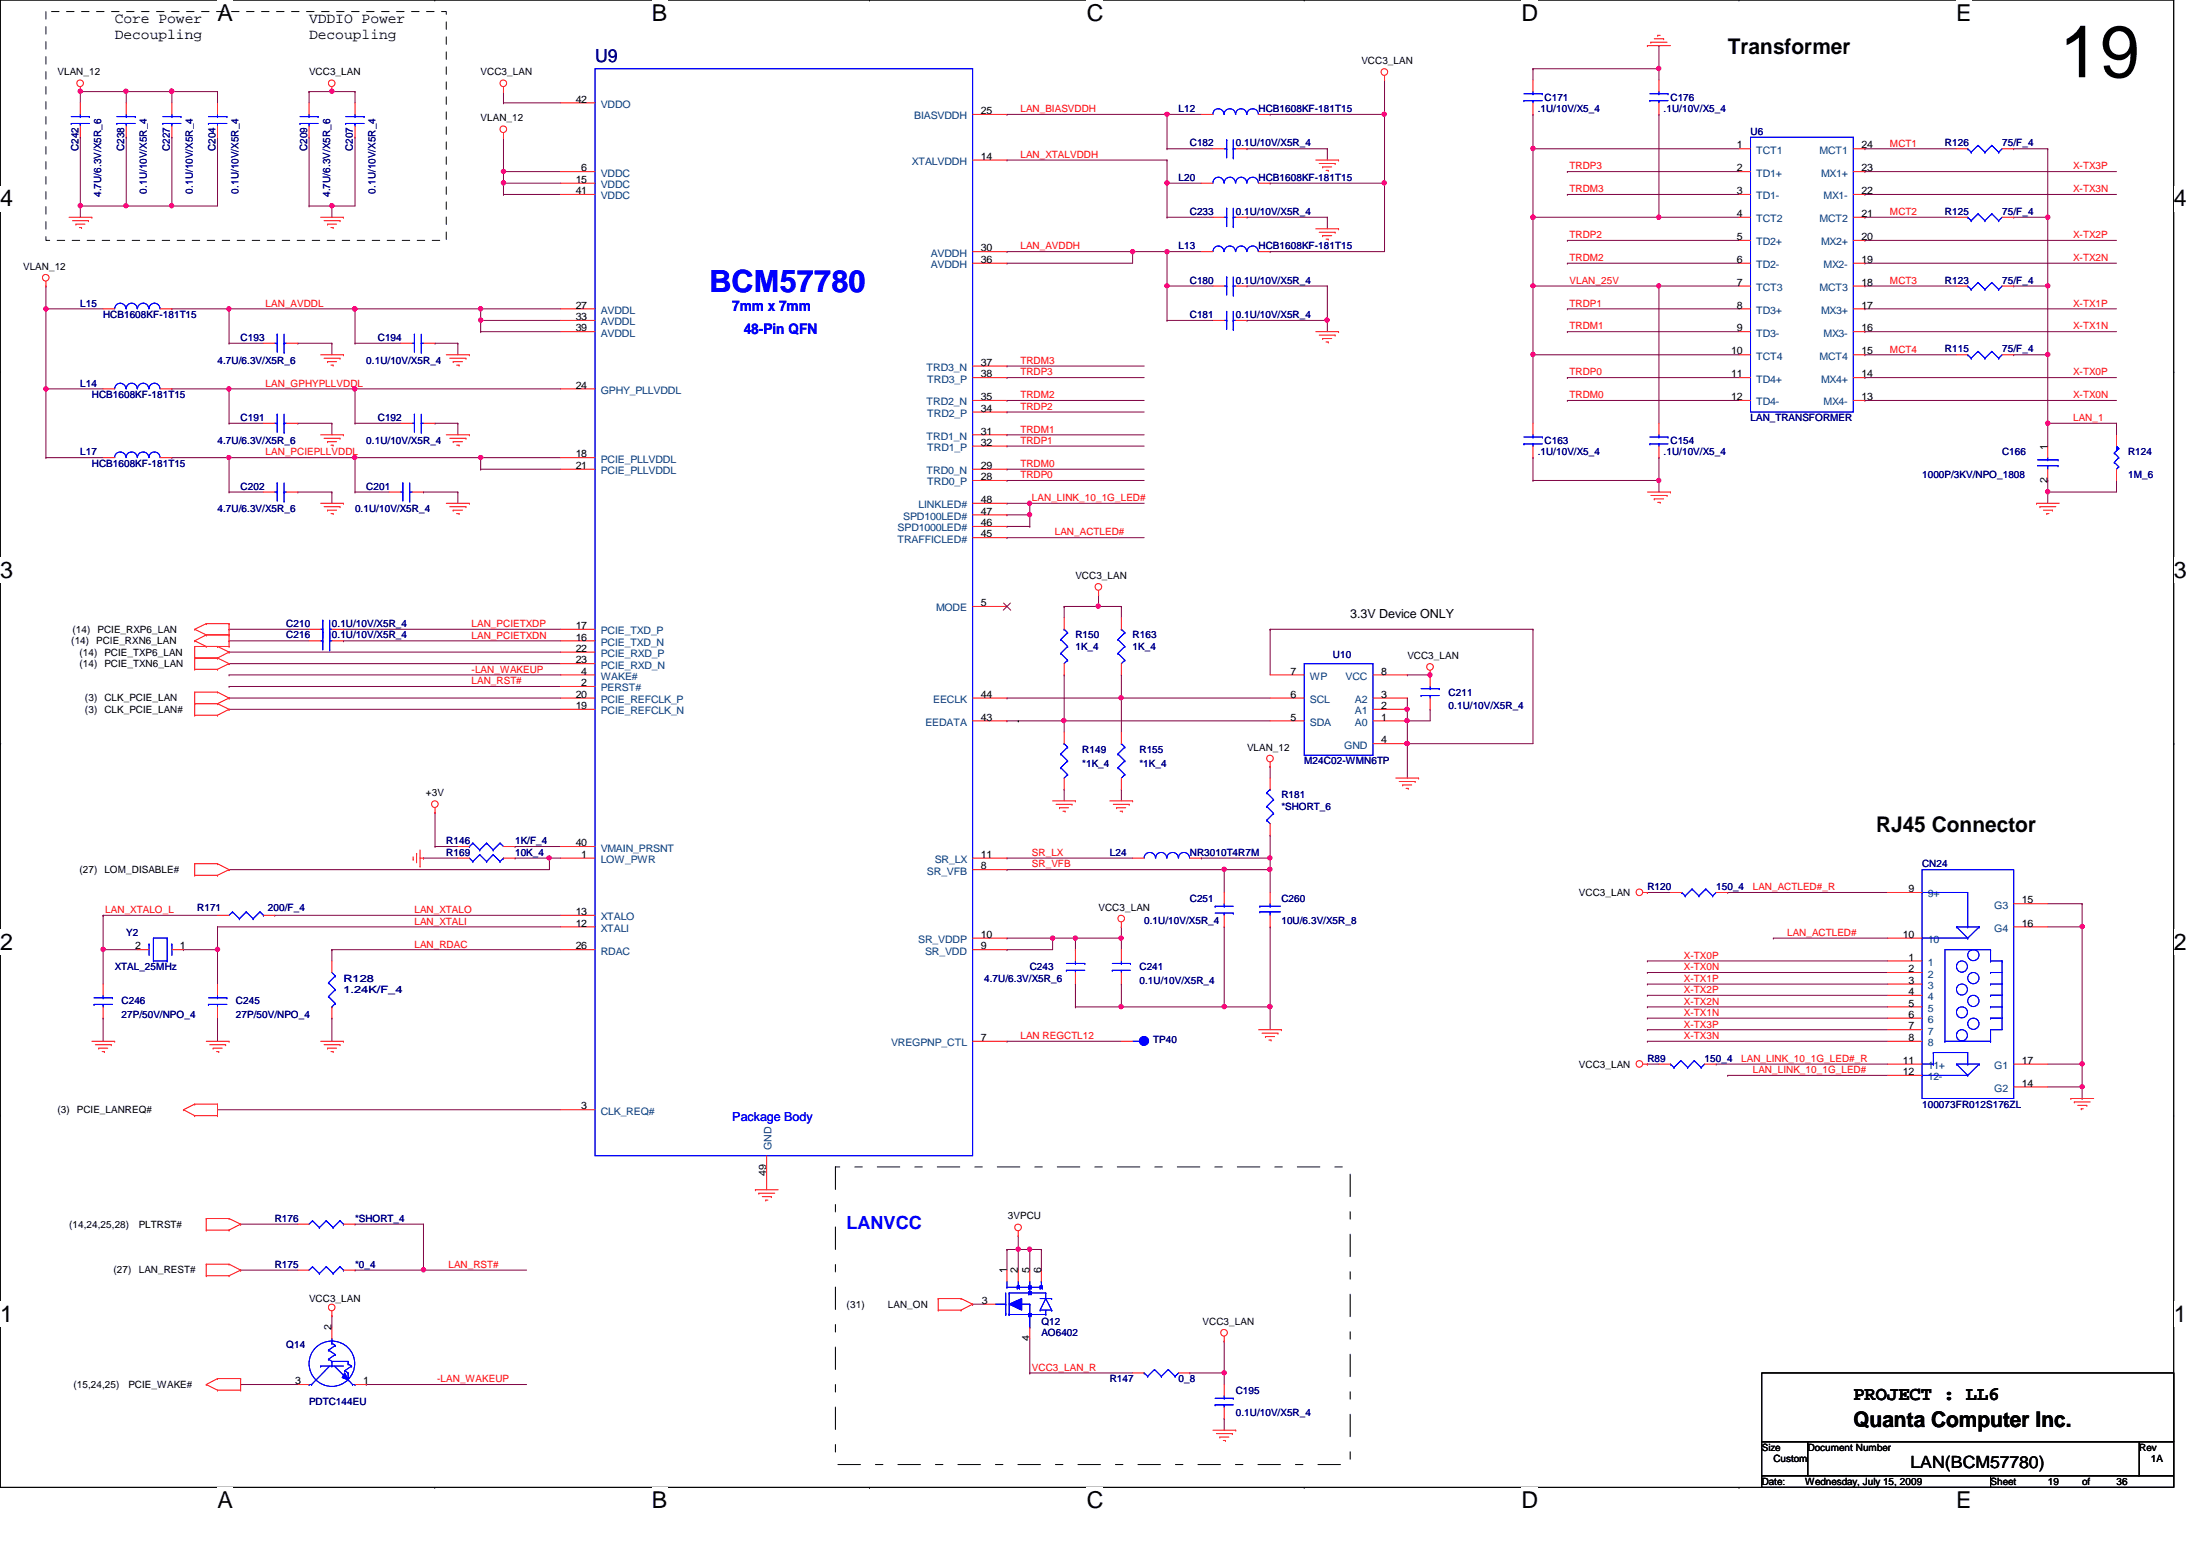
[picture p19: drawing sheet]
<svg xmlns="http://www.w3.org/2000/svg" width="297mm" height="210mm" viewBox="0 0 297 210" stroke-linecap="round" stroke-linejoin="round" font-family="sans-serif">
<defs><g id="words">
<text font-size="9.9" x="278.9" y="10.5">19</text>
<text font-size="4.1" fill="#00f" x="96.1" y="39.5">BCM57780</text>
<g font-size="3.1">
<text x="29.5" y="2.8">A</text>
<text x="88.3" y="2.8">B</text>
<text x="147.2" y="2.8">C</text>
<text x="206.1" y="2.8">D</text>
<text x="265" y="2.8">E</text>
<text x="0" y="27.9">4</text>
<text x="294.4" y="27.9">4</text>
<text x="0" y="78.3">3</text>
<text x="294.4" y="78.3">3</text>
<text x="0" y="128.7">2</text>
<text x="294.4" y="128.7">2</text>
<text x="0" y="179">1</text>
<text x="294.4" y="179">1</text>
<text x="29.5" y="204.2">A</text>
<text x="88.3" y="204.2">B</text>
<text x="147.2" y="204.2">C</text>
<text x="206.1" y="204.2">D</text>
<text x="265" y="204.2">E</text>
</g>
<g font-size="2.9">
<text x="234" y="7.4">Transformer</text>
<text x="254.1" y="112.7">RJ45 Connector</text>
<text x="251" y="193.3">Quanta Computer Inc.</text>
</g>
<text font-size="2.6" x="251" y="189.7">PROJECT : LL6</text>
<text font-size="2.5" fill="#000080" x="80.6" y="8.4">U9</text>
<text font-size="2.5" fill="#00f" x="114.7" y="166.5">LANVCC</text>
<text font-size="2.3" x="258.8" y="198.8">LAN(BCM57780)</text>
<g font-size="2">
<text x="15.5" y="3.1">Core Power</text>
<text x="15.5" y="5.2">Decoupling</text>
<text x="41.9" y="3.1">VDDIO Power</text>
<text x="41.9" y="5.2">Decoupling</text>
</g>
<g font-size="2" fill="#00f">
<text x="99.2" y="42.2">7mm x 7mm</text>
<text x="100.8" y="45.3">48-Pin QFN</text>
</g>
<text font-size="1.7" x="182.9" y="83.7">3.3V Device ONLY</text>
<text font-size="1.7" fill="#00f" x="99.2" y="151.8">Package Body</text>
<g font-size="1.4">
<text x="7.8" y="10.2">VLAN_12</text>
<text x="41.9" y="10.2">VCC3_LAN</text>
<text x="65.1" y="10.2">VCC3_LAN</text>
<text x="184.4" y="8.7">VCC3_LAN</text>
<text x="65.1" y="16.4">VLAN_12</text>
<text x="78" y="13.9">42</text>
<text x="132.8" y="15.5">25</text>
<text x="78.7" y="23.2">6</text>
<text x="132.8" y="21.6">14</text>
<text x="235.2" y="20.1">1</text>
<text x="235.2" y="23.2">2</text>
<text x="252.1" y="20.1">24</text>
<text x="252.1" y="23.2">23</text>
<text x="78" y="26.3">41</text>
<text x="78" y="24.8">15</text>
<text x="235.2" y="26.3">3</text>
<text x="235.2" y="29.4">4</text>
<text x="252.1" y="26.3">22</text>
<text x="252.1" y="29.4">21</text>
<text x="132.8" y="35.6">36</text>
<text x="132.8" y="34">30</text>
<text x="235.2" y="32.5">5</text>
<text x="235.2" y="35.6">6</text>
<text x="252.1" y="32.5">20</text>
<text x="252.1" y="35.6">19</text>
<text x="3.1" y="36.5">VLAN_12</text>
<text x="78" y="41.8">27</text>
<text x="235.2" y="38.7">7</text>
<text x="235.2" y="41.8">8</text>
<text x="252.1" y="41.8">17</text>
<text x="252.1" y="38.7">18</text>
<text x="78" y="44.9">39</text>
<text x="78" y="43.3">33</text>
<text x="235.2" y="44.9">9</text>
<text x="252.1" y="44.9">16</text>
<text x="78" y="52.6">24</text>
<text x="132.8" y="49.5">37</text>
<text x="132.8" y="51.1">38</text>
<text x="234.5" y="48">10</text>
<text x="234.5" y="51.1">11</text>
<text x="252.1" y="51.1">14</text>
<text x="252.1" y="48">15</text>
<text x="132.8" y="54.2">35</text>
<text x="132.8" y="55.8">34</text>
<text x="132.8" y="58.8">31</text>
<text x="234.5" y="54.2">12</text>
<text x="252.1" y="54.2">13</text>
<text x="78" y="61.9">18</text>
<text x="78" y="63.5">21</text>
<text x="132.8" y="60.4">32</text>
<text x="132.8" y="63.5">29</text>
<text x="132.8" y="65">28</text>
<text x="277.3" y="65.4" transform="rotate(-90 277.3 65.4)">2</text>
<text x="277.3" y="60.9" transform="rotate(-90 277.3 60.9)">1</text>
<text x="132.8" y="68.1">48</text>
<text x="132.8" y="69.7">47</text>
<text x="132.8" y="71.2">46</text>
<text x="132.8" y="72.8">45</text>
<text x="132.8" y="82.1">5</text>
<text x="145.7" y="78.4">VCC3_LAN</text>
<text x="9.6" y="87.2">(14)</text>
<text x="9.8" y="85.7">(14)</text>
<text x="10.7" y="88.8">(14)</text>
<text x="13" y="87.2">PCIE_RXN6_LAN</text>
<text x="13.2" y="85.7">PCIE_RXP6_LAN</text>
<text x="14.1" y="88.8">PCIE_TXP6_LAN</text>
<text x="78" y="85.2">17</text>
<text x="78" y="86.7">16</text>
<text x="78" y="88.3">22</text>
<text x="78" y="89.8">23</text>
<text x="190.6" y="89.2">VCC3_LAN</text>
<text x="10.7" y="90.3">(14)</text>
<text x="11.5" y="95">(3)</text>
<text x="14.1" y="90.3">PCIE_TXN6_LAN</text>
<text x="14.1" y="95">CLK_PCIE_LAN</text>
<text x="78" y="94.5">20</text>
<text x="78.7" y="92.9">2</text>
<text x="78.7" y="91.4">4</text>
<text x="132.8" y="94.5">44</text>
<text x="174.8" y="91.4">7</text>
<text x="174.8" y="94.5">6</text>
<text x="187.1" y="91.4">8</text>
<text x="187.1" y="94.5">3</text>
<text x="11.5" y="96.5">(3)</text>
<text x="14.1" y="96.5">CLK_PCIE_LAN#</text>
<text x="78" y="96">19</text>
<text x="132.8" y="97.6">43</text>
<text x="168.9" y="101.6">VLAN_12</text>
<text x="174.8" y="97.6">5</text>
<text x="187.1" y="100.7">4</text>
<text x="187.1" y="96">2</text>
<text x="187.1" y="97.6">1</text>
<text x="57.7" y="107.8">+3V</text>
<text x="10.7" y="118.2">(27)</text>
<text x="14.1" y="118.2">LOM_DISABLE#</text>
<text x="78" y="114.6">40</text>
<text x="78.7" y="116.2">1</text>
<text x="132.8" y="116.2">11</text>
<text x="132.8" y="117.7">8</text>
<text x="78" y="125.5">12</text>
<text x="78" y="123.9">13</text>
<text x="148.8" y="123.3">VCC3_LAN</text>
<text x="213.9" y="121.3">VCC3_LAN</text>
<text x="258.5" y="120.8">9</text>
<text x="273.9" y="122.3">15</text>
<text x="273.9" y="125.5">16</text>
<text x="18.3" y="128.6">2</text>
<text x="24.4" y="128.6">1</text>
<text x="78" y="128.6">26</text>
<text x="132.8" y="127">10</text>
<text x="132.8" y="128.6">9</text>
<text x="257.7" y="127">10</text>
<text x="258.5" y="130.1">1</text>
<text x="258.5" y="131.7">2</text>
<text x="258.5" y="133.2">3</text>
<text x="258.5" y="134.7">4</text>
<text x="258.5" y="136.3">5</text>
<text x="258.5" y="137.8">6</text>
<text x="132.8" y="141">7</text>
<text x="258.5" y="139.4">7</text>
<text x="258.5" y="141">8</text>
<text x="213.9" y="144.6">VCC3_LAN</text>
<text x="257.7" y="144.1">11</text>
<text x="257.7" y="145.6">12</text>
<text x="273.9" y="147.2">14</text>
<text x="273.9" y="144.1">17</text>
<text x="7.8" y="150.7">(3)</text>
<text x="10.4" y="150.7">PCIE_LANREQ#</text>
<text x="78.7" y="150.2">3</text>
<text x="103.8" y="159.2" transform="rotate(-90 103.8 159.2)">49</text>
<text x="9.4" y="166.2">(14,24,25,28)</text>
<text x="18.8" y="166.2">PLTRST#</text>
<text x="136.5" y="165.1">3VPCU</text>
<text x="15.4" y="172.4">(27)</text>
<text x="18.8" y="172.4">LAN_REST#</text>
<text x="136.4" y="172.4" transform="rotate(-90 136.4 172.4)">1</text>
<text x="137.9" y="172.4" transform="rotate(-90 137.9 172.4)">2</text>
<text x="139.4" y="172.4" transform="rotate(-90 139.4 172.4)">5</text>
<text x="141" y="172.4" transform="rotate(-90 141 172.4)">6</text>
<text x="41.9" y="176.3">VCC3_LAN</text>
<text x="114.7" y="177.1">(31)</text>
<text x="120.3" y="177.1">LAN_ON</text>
<text x="133" y="176.6">3</text>
<text x="162.9" y="179.4">VCC3_LAN</text>
<text x="44.9" y="180.2" transform="rotate(-90 44.9 180.2)">2</text>
<text x="139.4" y="181.7" transform="rotate(-90 139.4 181.7)">4</text>
<text x="9.9" y="187.9">(15,24,25)</text>
<text x="17.4" y="187.9">PCIE_WAKE#</text>
<text x="40" y="187.5">3</text>
<text x="49.2" y="187.5">1</text>
<text x="238.6" y="196.5">Size</text>
<text x="240.2" y="198">Custom</text>
<text x="244.9" y="196.5">Document Number</text>
<text x="289.8" y="196.5">Rev</text>
<text x="291.3" y="198">1A</text>
<text x="238.6" y="201.1">Date:</text>
<text x="244.5" y="201.1">Wednesday, July 15, 2009</text>
<text x="269.6" y="201.1">Sheet</text>
<text x="277.4" y="201.1">19</text>
<text x="282" y="201.1">of</text>
<text x="286.7" y="201.1">36</text>
</g>
<g font-size="1.4" fill="#004080">
<text x="81.4" y="14.6">VDDO</text>
<text x="123.8" y="16.2">BIASVDDH</text>
<text x="81.4" y="23.9">VDDC</text>
<text x="123.5" y="22.4">XTALVDDH</text>
<text x="237.9" y="20.8">TCT1</text>
<text x="237.9" y="23.9">TD1+</text>
<text x="246.5" y="20.8">MCT1</text>
<text x="246.7" y="23.9">MX1+</text>
<text x="81.4" y="27">VDDC</text>
<text x="81.4" y="25.5">VDDC</text>
<text x="237.9" y="27">TD1-</text>
<text x="247" y="27">MX1-</text>
<text x="126.1" y="34.8">AVDDH</text>
<text x="237.9" y="33.2">TD2+</text>
<text x="237.9" y="30.1">TCT2</text>
<text x="246.5" y="30.1">MCT2</text>
<text x="246.7" y="33.2">MX2+</text>
<text x="126.1" y="36.3">AVDDH</text>
<text x="237.9" y="36.3">TD2-</text>
<text x="237.9" y="39.4">TCT3</text>
<text x="246.5" y="39.4">MCT3</text>
<text x="247" y="36.3">MX2-</text>
<text x="81.4" y="45.6">AVDDL</text>
<text x="81.4" y="42.5">AVDDL</text>
<text x="81.4" y="44.1">AVDDL</text>
<text x="237.9" y="42.5">TD3+</text>
<text x="237.9" y="45.6">TD3-</text>
<text x="246.7" y="42.5">MX3+</text>
<text x="247" y="45.6">MX3-</text>
<text x="81.4" y="53.3">GPHY_PLLVDDL</text>
<text x="125.5" y="50.2">TRD3_N</text>
<text x="125.6" y="51.8">TRD3_P</text>
<text x="237.9" y="48.7">TCT4</text>
<text x="237.9" y="51.8">TD4+</text>
<text x="246.5" y="48.7">MCT4</text>
<text x="246.7" y="51.8">MX4+</text>
<text x="125.5" y="54.9">TRD2_N</text>
<text x="125.5" y="59.6">TRD1_N</text>
<text x="125.6" y="56.5">TRD2_P</text>
<text x="237.9" y="54.9">TD4-</text>
<text x="247" y="54.9">MX4-</text>
<text x="81.4" y="62.7">PCIE_PLLVDDL</text>
<text x="81.4" y="64.2">PCIE_PLLVDDL</text>
<text x="125.5" y="64.2">TRD0_N</text>
<text x="125.6" y="61.1">TRD1_P</text>
<text x="125.6" y="65.7">TRD0_P</text>
<text x="121.6" y="72">SPD1000LED#</text>
<text x="122.3" y="70.4">SPD100LED#</text>
<text x="124.4" y="68.8">LINKLED#</text>
<text x="121.6" y="73.5">TRAFFICLED#</text>
<text x="126.8" y="82.8">MODE</text>
<text x="81.4" y="85.9">PCIE_TXD_P</text>
<text x="81.4" y="87.5">PCIE_TXD_N</text>
<text x="81.4" y="89">PCIE_RXD_P</text>
<text x="81.4" y="90.6">PCIE_RXD_N</text>
<text x="81.4" y="95.2">PCIE_REFCLK_P</text>
<text x="81.4" y="93.6">PERST#</text>
<text x="81.4" y="92.1">WAKE#</text>
<text x="126.4" y="95.2">EECLK</text>
<text x="177.4" y="92.1">WP</text>
<text x="177.4" y="95.2">SCL</text>
<text x="182.2" y="92.1">VCC</text>
<text x="183.5" y="95.2">A2</text>
<text x="81.4" y="96.7">PCIE_REFCLK_N</text>
<text x="125.3" y="98.3">EEDATA</text>
<text x="177.4" y="98.3">SDA</text>
<text x="182.1" y="101.4">GND</text>
<text x="183.5" y="96.7">A1</text>
<text x="183.5" y="98.3">A0</text>
<text x="81.4" y="115.3">VMAIN_PRSNT</text>
<text x="81.4" y="116.9">LOW_PWR</text>
<text x="125.6" y="118.4">SR_VFB</text>
<text x="126.6" y="116.9">SR_LX</text>
<text x="81.4" y="124.6">XTALO</text>
<text x="261.1" y="121.5">9+</text>
<text x="270.1" y="123.1">G3</text>
<text x="81.4" y="129.3">RDAC</text>
<text x="81.4" y="126.2">XTALI</text>
<text x="124.4" y="127.7">SR_VDDP</text>
<text x="125.3" y="129.3">SR_VDD</text>
<text x="261.1" y="130.8">1</text>
<text x="261.1" y="127.7">10</text>
<text x="270.1" y="126.2">G4</text>
<text x="261.1" y="132.4">2</text>
<text x="261.1" y="133.9">3</text>
<text x="261.1" y="135.5">4</text>
<text x="261.1" y="137">5</text>
<text x="120.7" y="141.7">VREGPNP_CTL</text>
<text x="261.1" y="138.6">6</text>
<text x="261.1" y="140.1">7</text>
<text x="261.1" y="141.7">8</text>
<text x="261.1" y="144.8">11+</text>
<text x="261.1" y="146.3">12-</text>
<text x="270.1" y="147.9">G2</text>
<text x="270.1" y="144.8">G1</text>
<text x="81.4" y="151">CLK_REQ#</text>
<text x="104.5" y="155.7" transform="rotate(-90 104.5 155.7)">GND</text>
</g>
<g font-size="1.4" fill="#f00">
<text x="138.2" y="15.2">LAN_BIASVDDH</text>
<text x="138.2" y="21.4">LAN_XTALVDDH</text>
<text x="212.6" y="22.9">TRDP3</text>
<text x="256" y="19.9">MCT1</text>
<text x="280.8" y="22.9">X-TX3P</text>
<text x="212.6" y="26">TRDM3</text>
<text x="256" y="29.1">MCT2</text>
<text x="280.8" y="26">X-TX3N</text>
<text x="138.2" y="33.8">LAN_AVDDH</text>
<text x="212.6" y="32.3">TRDP2</text>
<text x="212.6" y="35.3">TRDM2</text>
<text x="280.8" y="32.3">X-TX2P</text>
<text x="280.8" y="35.3">X-TX2N</text>
<text x="36" y="41.5">LAN_AVDDL</text>
<text x="212.6" y="38.4">VLAN_25V</text>
<text x="212.6" y="41.5">TRDP1</text>
<text x="256" y="38.4">MCT3</text>
<text x="280.8" y="41.5">X-TX1P</text>
<text x="212.6" y="44.6">TRDM1</text>
<text x="256" y="47.8">MCT4</text>
<text x="280.8" y="44.6">X-TX1N</text>
<text x="36" y="52.4">LAN_GPHYPLLVDDL</text>
<text x="138.2" y="49.3">TRDM3</text>
<text x="138.2" y="50.8">TRDP3</text>
<text x="138.2" y="53.9">TRDM2</text>
<text x="212.6" y="53.9">TRDM0</text>
<text x="212.6" y="50.8">TRDP0</text>
<text x="280.8" y="53.9">X-TX0N</text>
<text x="280.8" y="50.8">X-TX0P</text>
<text x="138.2" y="58.6">TRDM1</text>
<text x="138.2" y="55.5">TRDP2</text>
<text x="280.8" y="57">LAN_1</text>
<text x="36" y="61.7">LAN_PCIEPLLVDDL</text>
<text x="138.2" y="64.8">TRDP0</text>
<text x="138.2" y="63.2">TRDM0</text>
<text x="138.2" y="60.1">TRDP1</text>
<text x="139.8" y="67.9">LAN_LINK_10_1G_LED#</text>
<text x="142.9" y="72.5">LAN_ACTLED#</text>
<text x="63.9" y="84.9">LAN_PCIETXDP</text>
<text x="63.9" y="86.5">LAN_PCIETXDN</text>
<text x="63.9" y="92.7">LAN_RST#</text>
<text x="63.9" y="91.1">-LAN_WAKEUP</text>
<text x="139.8" y="117.5">SR_VFB</text>
<text x="139.8" y="115.9">SR_LX</text>
<text x="14.3" y="123.7">LAN_XTALO_L</text>
<text x="56.1" y="125.2">LAN_XTALI</text>
<text x="56.1" y="123.7">LAN_XTALO</text>
<text x="237.4" y="120.6">LAN_ACTLED#_R</text>
<text x="56.1" y="128.3">LAN_RDAC</text>
<text x="228.1" y="129.8">X-TX0P</text>
<text x="228.1" y="131.4">X-TX0N</text>
<text x="242.1" y="126.7">LAN_ACTLED#</text>
<text x="228.1" y="133">X-TX1P</text>
<text x="228.1" y="134.5">X-TX2P</text>
<text x="228.1" y="136.1">X-TX2N</text>
<text x="228.1" y="137.6">X-TX1N</text>
<text x="138.2" y="140.7">LAN REGCTL12</text>
<text x="228.1" y="139.1">X-TX3P</text>
<text x="228.1" y="140.7">X-TX3N</text>
<text x="235.8" y="143.8">LAN_LINK_10_1G_LED#_R</text>
<text x="237.4" y="145.3">LAN_LINK_10_1G_LED#</text>
<text x="60.7" y="171.7">LAN_RST#</text>
<text x="139.8" y="185.6">VCC3_LAN_R</text>
<text x="59.2" y="187.2">-LAN_WAKEUP</text>
</g>
<g font-size="1.4" fill="#000080">
<text x="159.6" y="15.2">L12</text>
<text x="170.5" y="15.2">HCB1608KF-181T15</text>
<text x="208.3" y="15.2">.1U/10V/X5_4</text>
<text x="209.2" y="13.6">C171</text>
<text x="225.3" y="15.2">.1U/10V/X5_4</text>
<text x="226.3" y="13.6">C176</text>
<text x="10.6" y="20.4" transform="rotate(-90 10.6 20.4)">C242</text>
<text x="16.8" y="20.4" transform="rotate(-90 16.8 20.4)">C238</text>
<text x="23" y="20.4" transform="rotate(-90 23 20.4)">C227</text>
<text x="29.2" y="20.4" transform="rotate(-90 29.2 20.4)">C204</text>
<text x="41.6" y="20.4" transform="rotate(-90 41.6 20.4)">C209</text>
<text x="47.8" y="20.4" transform="rotate(-90 47.8 20.4)">C207</text>
<text x="161.2" y="19.8">C182</text>
<text x="167.4" y="19.8">0.1U/10V/X5R_4</text>
<text x="237.1" y="18.3">U6</text>
<text x="263.4" y="19.8">R126</text>
<text x="271.2" y="19.8">75/F_4</text>
<text x="13.7" y="26.7" transform="rotate(-90 13.7 26.7)">4.7U/6.3V/X5R_6</text>
<text x="19.9" y="26.2" transform="rotate(-90 19.9 26.2)">0.1U/10V/X5R_4</text>
<text x="26.1" y="26.2" transform="rotate(-90 26.1 26.2)">0.1U/10V/X5R_4</text>
<text x="32.3" y="26.2" transform="rotate(-90 32.3 26.2)">0.1U/10V/X5R_4</text>
<text x="44.7" y="26.7" transform="rotate(-90 44.7 26.7)">4.7U/6.3V/X5R_6</text>
<text x="50.9" y="26.2" transform="rotate(-90 50.9 26.2)">0.1U/10V/X5R_4</text>
<text x="159.6" y="24.5">L20</text>
<text x="161.2" y="29.1">C233</text>
<text x="167.4" y="29.1">0.1U/10V/X5R_4</text>
<text x="170.5" y="24.5">HCB1608KF-181T15</text>
<text x="263.4" y="29.1">R125</text>
<text x="271.2" y="29.1">75/F_4</text>
<text x="159.6" y="33.8">L13</text>
<text x="170.5" y="33.8">HCB1608KF-181T15</text>
<text x="10.9" y="41.5">L15</text>
<text x="161.2" y="38.4">C180</text>
<text x="167.4" y="38.4">0.1U/10V/X5R_4</text>
<text x="263.4" y="38.4">R123</text>
<text x="271.2" y="38.4">75/F_4</text>
<text x="14" y="43.1">HCB1608KF-181T15</text>
<text x="32.6" y="46.1">C193</text>
<text x="51.2" y="46.1">C194</text>
<text x="161.2" y="43.1">C181</text>
<text x="167.4" y="43.1">0.1U/10V/X5R_4</text>
<text x="263.4" y="47.7">R115</text>
<text x="271.2" y="47.7">75/F_4</text>
<text x="10.9" y="52.4">L14</text>
<text x="12.4" y="53.9">HCB1608KF-181T15</text>
<text x="29.5" y="49.3">4.7U/6.3V/X5R_6</text>
<text x="49.6" y="49.3">0.1U/10V/X5R_4</text>
<text x="32.6" y="57">C191</text>
<text x="51.2" y="57">C192</text>
<text x="237.1" y="57">LAN_TRANSFORMER</text>
<text x="10.9" y="61.6">L17</text>
<text x="12.4" y="63.2">HCB1608KF-181T15</text>
<text x="29.5" y="60.1">4.7U/6.3V/X5R_6</text>
<text x="49.6" y="60.1">0.1U/10V/X5R_4</text>
<text x="208.3" y="61.6">.1U/10V/X5_4</text>
<text x="209.2" y="60.1">C163</text>
<text x="225.3" y="61.6">.1U/10V/X5_4</text>
<text x="226.3" y="60.1">C154</text>
<text x="260.3" y="64.8">1000P/3KV/NPO_1808</text>
<text x="271.2" y="61.6">C166</text>
<text x="288.2" y="61.6">R124</text>
<text x="288.2" y="64.8">1M_6</text>
<text x="29.5" y="69.4">4.7U/6.3V/X5R_6</text>
<text x="32.6" y="66.3">C202</text>
<text x="48.1" y="69.4">0.1U/10V/X5R_4</text>
<text x="49.6" y="66.3">C201</text>
<text x="38.8" y="86.4">C216</text>
<text x="38.8" y="84.9">C210</text>
<text x="45" y="86.4">0.1U/10V/X5R_4</text>
<text x="45" y="84.9">0.1U/10V/X5R_4</text>
<text x="145.7" y="86.4">R150</text>
<text x="145.7" y="88">1K_4</text>
<text x="153.4" y="86.4">R163</text>
<text x="153.4" y="88">1K_4</text>
<text x="180.5" y="89.1">U10</text>
<text x="196.2" y="94.2">C211</text>
<text x="146.6" y="101.9">R149</text>
<text x="154.3" y="101.9">R155</text>
<text x="196.2" y="96.1">0.1U/10V/X5R_4</text>
<text x="146.6" y="103.8">*1K_4</text>
<text x="154.3" y="103.8">*1K_4</text>
<text x="176.7" y="103.5">M24C02-WMN6TP</text>
<text x="173.6" y="108.1">R181</text>
<text x="173.6" y="109.7">*SHORT_6</text>
<text x="60.4" y="115.9">R169</text>
<text x="60.4" y="114.3">R146</text>
<text x="69.8" y="115.9">10K_4</text>
<text x="69.8" y="114.3">1K/F_4</text>
<text x="150.3" y="115.9">L24</text>
<text x="161.2" y="115.9">NR3010T4R7M</text>
<text x="260.3" y="117.4">CN24</text>
<text x="26.7" y="123.3">R171</text>
<text x="36.3" y="123.3">200/F_4</text>
<text x="155" y="125.2">0.1U/10V/X5R_4</text>
<text x="161.2" y="122.1">C251</text>
<text x="173.6" y="122.1">C260</text>
<text x="173.6" y="125.2">10U/6.3V/X5R_8</text>
<text x="223.1" y="120.5">R120</text>
<text x="232.4" y="120.5">150_4</text>
<text x="15.5" y="131.4">XTAL_25MHz</text>
<text x="17.1" y="126.7">Y2</text>
<text x="139.5" y="131.4">C243</text>
<text x="154.3" y="131.4">C241</text>
<text x="16.5" y="136">C246</text>
<text x="16.5" y="137.9">27P/50V/NPO_4</text>
<text x="32" y="136">C245</text>
<text x="32" y="137.9">27P/50V/NPO_4</text>
<text x="46.5" y="132.9">R128</text>
<text x="46.5" y="134.5">1.24K/F_4</text>
<text x="133.3" y="132.9">4.7U/6.3V/X5R_6</text>
<text x="154.3" y="133.2">0.1U/10V/X5R_4</text>
<text x="156.2" y="141.3">TP40</text>
<text x="223.1" y="143.8">R89</text>
<text x="230.9" y="143.8">150_4</text>
<text x="260.3" y="150">100073FR012S176ZL</text>
<text x="37.2" y="165.5">R176</text>
<text x="48.1" y="165.5">*SHORT_4</text>
<text x="37.2" y="171.7">R175</text>
<text x="48.1" y="171.7">*0_4</text>
<text x="141.1" y="179.4">Q12</text>
<text x="38.8" y="182.5">Q14</text>
<text x="141.1" y="181">AO6402</text>
<text x="41.9" y="190.2">PDTC144EU</text>
<text x="150.3" y="187.2">R147</text>
<text x="159.6" y="187.2">0_8</text>
<text x="167.4" y="188.7">C195</text>
<text x="167.4" y="191.8">0.1U/10V/X5R_4</text>
</g>
</g></defs>
<path d="M0 0h294.4v201.4h-294.4z" fill="none" stroke="#000" stroke-width=".14"/>
<g fill="#fff">
<path d="M29.5 0h2v3.5h-2z"/>
<path d="M29.5 201.4h2v3.5h-2z"/>
</g>
<path d="M58.9 0h.1M58.9 201.4h.1" fill="none" stroke="#000" stroke-width=".14"/>
<g fill="#fff">
<path d="M88.3 0h2.1v3.5h-2.1z"/>
<path d="M88.3 201.4h2.1v3.5h-2.1z"/>
</g>
<path d="M117.8 0h.1M117.8 201.4h.1" fill="none" stroke="#000" stroke-width=".14"/>
<g fill="#fff">
<path d="M147.2 0h2.2v3.5h-2.2z"/>
<path d="M147.2 201.4h2.2v3.5h-2.2z"/>
</g>
<path d="M176.7 0h.1M176.7 201.4h.1" fill="none" stroke="#000" stroke-width=".14"/>
<g fill="#fff">
<path d="M206.1 0h2.2v3.5h-2.2z"/>
<path d="M206.1 201.4h2.2v3.5h-2.2z"/>
</g>
<path d="M235.5 0h.1M235.5 201.4h.1" fill="none" stroke="#000" stroke-width=".14"/>
<g fill="#fff">
<path d="M265 0h2v3.5h-2z"/>
<path d="M265 201.4h2v3.5h-2z"/>
<path d="M0 25.1h1.8v3.5h-1.8z"/>
<path d="M294.4 25.1h1.8v3.5h-1.8z"/>
<path d="M0 75.5h1.8v3.5h-1.8z"/>
<path d="M294.4 75.5h1.8v3.5h-1.8z"/>
</g>
<path d="M0 50.3h.1M294.4 50.3h.1" fill="none" stroke="#000" stroke-width=".14"/>
<g fill="#fff">
<path d="M0 125.9h1.8v3.4h-1.8z"/>
<path d="M294.4 125.9h1.8v3.4h-1.8z"/>
</g>
<path d="M0 100.7h.1M294.4 100.7h.1" fill="none" stroke="#000" stroke-width=".14"/>
<g fill="#fff">
<path d="M0 176.2h1.8v3.5h-1.8z"/>
<path d="M294.4 176.2h1.8v3.5h-1.8z"/>
</g>
<path d="M0 151h.1M294.4 151h.1" fill="none" stroke="#000" stroke-width=".14"/>
<path d="M207.6 20.2h.1M207.6 20.2h27.9M207.6 20.2v9.2M212.3 32.6h.1M212.3 35.6h.1M212.3 23.2h.1M212.3 26.3h.1M212.3 32.6h23.2M212.3 35.6h23.2M212.3 23.2h23.2M212.3 26.3h23.2" fill="none" stroke="#800040" stroke-width=".14"/>
<circle cx="207.6" cy="20.1" r=".3" fill="#f0f"/>
<circle cx="207.6" cy="20.1" r=".3" fill="none" stroke="#f0f" stroke-width=".14"/>
<path d="M224.7 29.4h.1M224.7 29.4h10.8" fill="none" stroke="#800040" stroke-width=".14"/>
<circle cx="224.7" cy="29.4" r=".29" fill="#f0f"/>
<circle cx="224.7" cy="29.4" r=".29" fill="none" stroke="#f0f" stroke-width=".14"/>
<path d="M252.6 32.6h.1M252.6 35.6h.1M252.6 29.4h.1M252.6 29.4h12.4M252.6 32.6h34.1M252.6 35.6h34.1M272.8 29.4h.1M277.4 20.2h.1M277.4 20.2v9.2h-4.6" fill="none" stroke="#800040" stroke-width=".14"/>
<circle cx="277.4" cy="29.4" r=".3" fill="#f0f"/>
<circle cx="277.4" cy="29.4" r=".3" fill="none" stroke="#f0f" stroke-width=".14"/>
<path d="M252.6 23.2h.1M252.6 26.3h.1M252.6 20.2h.1M252.6 20.2h12.4M252.6 23.2h34.1M252.6 26.3h34.1M272.8 20.2h.1M272.8 20.2h4.6M277.4 66.6h.1M286.7 65.1h.1M286.7 65.1v1.5h-9.3" fill="none" stroke="#800040" stroke-width=".14"/>
<circle cx="277.4" cy="66.6" r=".3" fill="#f0f"/>
<circle cx="277.4" cy="66.6" r=".3" fill="none" stroke="#f0f" stroke-width=".14"/>
<path d="M277.4 57.3h.1M277.4 57.3h9.3M286.7 57.3h.1M286.7 57.3v1.6M277.4 66.6h.1M277.4 66.6v1.6" fill="none" stroke="#800040" stroke-width=".14"/>
<circle cx="277.4" cy="57.3" r=".3" fill="#f0f"/>
<circle cx="277.4" cy="57.3" r=".3" fill="none" stroke="#f0f" stroke-width=".14"/>
<path d="M207.6 38.7h.1M207.6 38.7h17.1M277.4 38.7h.1M277.4 38.7v9.3M277.4 57.3h.1M277.4 57.3v3.1" fill="none" stroke="#800040" stroke-width=".14"/>
<circle cx="277.4" cy="38.7" r=".29" fill="#f0f"/>
<circle cx="277.4" cy="38.7" r=".29" fill="none" stroke="#f0f" stroke-width=".14"/>
<path d="M207.6 38.7h.1M207.6 38.7v9.3M224.7 62h.1M224.7 62v3.1" fill="none" stroke="#800040" stroke-width=".14"/>
<circle cx="207.6" cy="38.7" r=".29" fill="#f0f"/>
<circle cx="207.6" cy="38.7" r=".29" fill="none" stroke="#f0f" stroke-width=".14"/>
<path d="M207.6 48h.1M207.6 48h27.9" fill="none" stroke="#800040" stroke-width=".14"/>
<circle cx="207.6" cy="48" r=".3" fill="#f0f"/>
<circle cx="207.6" cy="48" r=".3" fill="none" stroke="#f0f" stroke-width=".14"/>
<path d="M224.7 38.7h.1M224.7 38.7h10.8M224.7 65.1h.1M224.7 65.1v1.5" fill="none" stroke="#800040" stroke-width=".14"/>
<circle cx="224.7" cy="65.1" r=".29" fill="#f0f"/>
<circle cx="224.7" cy="65.1" r=".29" fill="none" stroke="#f0f" stroke-width=".14"/>
<path d="M224.7 38.7h.1M224.7 38.7v18.6M252.6 54.2h.1M252.6 48h.1M252.6 54.2h34.1M252.6 48h12.4" fill="none" stroke="#800040" stroke-width=".14"/>
<circle cx="224.7" cy="38.7" r=".29" fill="#f0f"/>
<circle cx="224.7" cy="38.7" r=".29" fill="none" stroke="#f0f" stroke-width=".14"/>
<g fill="none" stroke="#800040" stroke-width=".14">
<path d="M252.6 38.7h.1M252.6 38.7h12.4M272.8 38.7h.1M272.8 38.7h4.6M212.3 54.2h.1M212.3 54.2h23.2M252.6 51.1h.1M252.6 41.8h.1M252.6 44.9h.1M252.6 51.1h34.1M252.6 41.8h34.1M252.6 44.9h34.1"/>
<path d="M272.8 48h.1M272.8 48h4.6M277.4 48h.1M277.4 48v9.3"/>
</g>
<circle cx="277.4" cy="48" r=".3" fill="#f0f"/>
<circle cx="277.4" cy="48" r=".3" fill="none" stroke="#f0f" stroke-width=".14"/>
<g fill="none" stroke="#800040" stroke-width=".14">
<path d="M207.6 29.4h.1M207.6 29.4v9.3M277.4 29.4h.1M277.4 29.4v9.3M207.6 48h.1M207.6 48v9.3M212.3 41.8h.1M212.3 44.9h.1M212.3 51.1h.1M212.3 41.8h23.2M212.3 44.9h23.2M212.3 51.1h23.2"/>
<path d="M207.6 62h.1M207.6 65.1h.1M207.6 62v3.1M207.6 65.1h17.1M277.4 65.1h.1M277.4 65.1v1.5"/>
</g>
<circle cx="207.6" cy="29.4" r=".3" fill="#f0f"/>
<circle cx="207.6" cy="29.4" r=".3" fill="none" stroke="#f0f" stroke-width=".14"/>
<path d="M224.7 15.5h.1M224.7 15.5v13.9h-17.1M207.6 29.4h.1" fill="none" stroke="#800040" stroke-width=".14"/>
<circle cx="207.6" cy="29.4" r=".3" fill="#f0f"/>
<circle cx="207.6" cy="29.4" r=".3" fill="none" stroke="#f0f" stroke-width=".14"/>
<path d="M207.6 9.3h.1M207.6 9.3v1.5M207.6 9.3h17.1M224.7 9.3h.1M224.7 9.3v1.5" fill="none" stroke="#800040" stroke-width=".14"/>
<circle cx="224.7" cy="9.3" r=".29" fill="#f0f"/>
<circle cx="224.7" cy="9.3" r=".29" fill="none" stroke="#f0f" stroke-width=".14"/>
<g fill="none" stroke="#800040" stroke-width=".14">
<path d="M168.9 38.7h.1M168.9 38.7h10.9M172 34.1h.1M172 34.1h15.5M179.8 38.7h.1M179.8 38.7v6.2M136.4 49.6h.1M136.4 51.1h.1M136.4 49.6h18.6M136.4 51.1h18.6M168.9 43.4h.1M168.9 43.4h10.9"/>
<path d="M179.8 43.4h.1"/>
</g>
<circle cx="179.7" cy="43.3" r=".3" fill="#f0f"/>
<circle cx="179.7" cy="43.3" r=".3" fill="none" stroke="#f0f" stroke-width=".14"/>
<path d="M187.5 10.8h.1M187.5 10.8v4.7M136.4 35.6h.1M136.4 35.6h17M158.1 34.1h.1M158.1 34.1h4.6" fill="none" stroke="#800040" stroke-width=".14"/>
<circle cx="158.1" cy="34.1" r=".3" fill="#f0f"/>
<circle cx="158.1" cy="34.1" r=".3" fill="none" stroke="#f0f" stroke-width=".14"/>
<path d="M158.1 38.7h.1M158.1 38.7h6.2M158.1 38.7v4.7M158.1 43.4h.1M158.1 43.4h6.2" fill="none" stroke="#800040" stroke-width=".14"/>
<circle cx="158.1" cy="38.7" r=".29" fill="#f0f"/>
<circle cx="158.1" cy="38.7" r=".29" fill="none" stroke="#f0f" stroke-width=".14"/>
<path d="M153.4 34.1h.1M153.4 34.1h4.7" fill="none" stroke="#800040" stroke-width=".14"/>
<circle cx="153.4" cy="34.1" r=".3" fill="#f0f"/>
<circle cx="153.4" cy="34.1" r=".3" fill="none" stroke="#f0f" stroke-width=".14"/>
<path d="M158.1 34.1h.1M158.1 34.1v4.6M48.1 41.8h.1M48.1 41.8h17M65.1 43.4h.1M65.1 43.4v1.5" fill="none" stroke="#800040" stroke-width=".14"/>
<circle cx="48" cy="41.8" r=".3" fill="#f0f"/>
<circle cx="48" cy="41.8" r=".3" fill="none" stroke="#f0f" stroke-width=".14"/>
<path d="M65.1 43.4h.1M65.1 43.4h10.8" fill="none" stroke="#800040" stroke-width=".14"/>
<circle cx="65.1" cy="43.3" r=".3" fill="#f0f"/>
<circle cx="65.1" cy="43.3" r=".3" fill="none" stroke="#f0f" stroke-width=".14"/>
<path d="M58.9 46.5h.1M58.9 46.5h3.1M62 46.5h.1M62 46.5v1.5M65.1 44.9h.1M65.1 44.9h10.8M190.6 94.5h.1M190.6 97.6h.1M190.6 94.5v1.6M190.6 97.6v7.8M190.6 100.7h.1" fill="none" stroke="#800040" stroke-width=".14"/>
<circle cx="190.6" cy="100.7" r=".29" fill="#f0f"/>
<circle cx="190.6" cy="100.7" r=".29" fill="none" stroke="#f0f" stroke-width=".14"/>
<path d="M190.6 91.4h.1M190.6 91.4h3.1" fill="none" stroke="#800040" stroke-width=".14"/>
<circle cx="193.7" cy="91.4" r=".29" fill="#f0f"/>
<circle cx="193.7" cy="91.4" r=".29" fill="none" stroke="#f0f" stroke-width=".14"/>
<path d="M190.6 97.6h.1M193.7 96.1h.1M193.7 96.1v1.5h-3.1" fill="none" stroke="#800040" stroke-width=".14"/>
<circle cx="190.6" cy="97.6" r=".3" fill="#f0f"/>
<circle cx="190.6" cy="97.6" r=".3" fill="none" stroke="#f0f" stroke-width=".14"/>
<path d="M187.5 15.5h.1M187.5 15.5v9.3" fill="none" stroke="#800040" stroke-width=".14"/>
<circle cx="187.5" cy="15.5" r=".29" fill="#f0f"/>
<circle cx="187.5" cy="15.5" r=".29" fill="none" stroke="#f0f" stroke-width=".14"/>
<path d="M6.2 38.7h.1M6.2 38.7v3.1M68.2 23.2h.1M68.2 23.2v1.6M136.4 34.1h.1M136.4 34.1h17M153.4 34.1h.1M153.4 34.1v1.5M6.2 41.8h.1M6.2 41.8h7.8" fill="none" stroke="#800040" stroke-width=".14"/>
<circle cx="68.2" cy="23.2" r=".29" fill="#f0f"/>
<circle cx="68.2" cy="23.2" r=".29" fill="none" stroke="#f0f" stroke-width=".14"/>
<path d="M172 85.2h.1M172 85.2v6.2M172 85.2h35.6M190.6 100.7h.1M190.6 100.7h17" fill="none" stroke="#800040" stroke-width=".14"/>
<circle cx="190.6" cy="100.7" r=".29" fill="#f0f"/>
<circle cx="190.6" cy="100.7" r=".29" fill="none" stroke="#f0f" stroke-width=".14"/>
<path d="M68.2 12.4h.1M68.2 13.9h.1M68.2 12.4v1.5M68.2 13.9h7.7M74.4 116.2h.1M74.4 116.2h1.5" fill="none" stroke="#800040" stroke-width=".14"/>
<circle cx="74.4" cy="116.2" r=".29" fill="#f0f"/>
<circle cx="74.4" cy="116.2" r=".29" fill="none" stroke="#f0f" stroke-width=".14"/>
<path d="M165.8 117.8h.1M165.8 117.8v3.1M172 136.4h.1M172 136.4v3" fill="none" stroke="#800040" stroke-width=".14"/>
<circle cx="172" cy="136.3" r=".3" fill="#f0f"/>
<circle cx="172" cy="136.3" r=".3" fill="none" stroke="#f0f" stroke-width=".14"/>
<path d="M142.6 127h.1M142.6 127h9.3M145.7 127h.1" fill="none" stroke="#800040" stroke-width=".14"/>
<circle cx="151.8" cy="127" r=".3" fill="#f0f"/>
<circle cx="151.8" cy="127" r=".3" fill="none" stroke="#f0f" stroke-width=".14"/>
<circle cx="145.7" cy="127" r=".3" fill="#f0f"/>
<circle cx="145.7" cy="127" r=".3" fill="none" stroke="#f0f" stroke-width=".14"/>
<g fill="none" stroke="#800040" stroke-width=".14">
<path d="M65.1 41.8h.1M65.1 41.8v1.6M136.4 117.8h.1M136.4 116.2h.1M136.4 117.8h29.4M136.4 116.2h17M162.7 116.2h.1M162.7 116.2h9.3M172 103.8h.1M172 117.8h.1M172 103.8v1.6M172 117.8v3.1"/>
<path d="M136.4 128.6h.1M142.6 127h.1M142.6 127v1.6h-6.2M145.7 133.3h.1M145.7 133.3v3.1M151.9 127h.1M151.9 127v1.6M136.4 141h.1M136.4 141h15.5"/>
</g>
<circle cx="142.6" cy="127" r=".3" fill="#f0f"/>
<circle cx="142.6" cy="127" r=".3" fill="none" stroke="#f0f" stroke-width=".14"/>
<path d="M172 116.2h.1M172 116.2v1.6" fill="none" stroke="#800040" stroke-width=".14"/>
<circle cx="172" cy="117.7" r=".3" fill="#f0f"/>
<circle cx="172" cy="117.7" r=".3" fill="none" stroke="#f0f" stroke-width=".14"/>
<circle cx="172" cy="116.2" r=".29" fill="#f0f"/>
<circle cx="172" cy="116.2" r=".29" fill="none" stroke="#f0f" stroke-width=".14"/>
<path d="M172 113.1h.1M172 113.1v3.1M145.7 136.4h.1M151.9 133.3h.1M151.9 133.3v3.1h-6.2M165.8 125.5h.1M165.8 125.5v10.9M172 125.5h.1M172 125.5v10.9" fill="none" stroke="#800040" stroke-width=".14"/>
<circle cx="172" cy="136.3" r=".3" fill="#f0f"/>
<circle cx="172" cy="136.3" r=".3" fill="none" stroke="#f0f" stroke-width=".14"/>
<path d="M151.9 136.4h.1M151.9 136.4h13.9" fill="none" stroke="#800040" stroke-width=".14"/>
<circle cx="151.8" cy="136.3" r=".3" fill="#f0f"/>
<circle cx="151.8" cy="136.3" r=".3" fill="none" stroke="#f0f" stroke-width=".14"/>
<path d="M23.3 41.8h.1M23.3 41.8h7.7M136.4 94.5h.1M151.9 91.4h.1M151.9 91.4v3.1h-15.5" fill="none" stroke="#800040" stroke-width=".14"/>
<circle cx="151.8" cy="94.5" r=".3" fill="#f0f"/>
<circle cx="151.8" cy="94.5" r=".3" fill="none" stroke="#f0f" stroke-width=".14"/>
<path d="M136.4 97.6h.1M144.1 91.4h.1M144.1 82.1h.1M144.1 82.1v1.6M144.1 91.4v6.2h-7.7M148.8 82.1h.1M148.8 82.1h3.1" fill="none" stroke="#800040" stroke-width=".14"/>
<circle cx="148.8" cy="82.1" r=".3" fill="#f0f"/>
<circle cx="148.8" cy="82.1" r=".3" fill="none" stroke="#f0f" stroke-width=".14"/>
<path d="M190.6 96.1h.1M190.6 96.1v1.5" fill="none" stroke="#800040" stroke-width=".14"/>
<circle cx="190.6" cy="96" r=".3" fill="#f0f"/>
<circle cx="190.6" cy="96" r=".3" fill="none" stroke="#f0f" stroke-width=".14"/>
<path d="M144.1 82.1h.1M144.1 97.6h.1M144.1 82.1h4.7M144.1 97.6h27.9M151.9 94.5h.1M151.9 94.5h20.1" fill="none" stroke="#800040" stroke-width=".14"/>
<circle cx="144.1" cy="97.6" r=".3" fill="#f0f"/>
<circle cx="144.1" cy="97.6" r=".3" fill="none" stroke="#f0f" stroke-width=".14"/>
<g fill="none" stroke="#800040" stroke-width=".14">
<path d="M31 93h.1M31 86.8h.1M31 85.2h.1M31 88.3h.1M31 89.9h.1M31 91.4h.1M31 94.5h.1M31 96.1h.1M31 93h44.9M31 85.2h10.9M31 86.8h10.9M31 88.3h44.9"/>
<path d="M31 89.9h44.9M31 91.4h44.9M31 94.5h44.9M31 96.1h44.9M46.5 85.2h.1M46.5 85.2h29.4M144.1 97.6h.1M144.1 97.6v1.5M148.8 80.6h.1M148.8 80.6v1.5M151.9 82.1h.1M151.9 94.5h.1"/>
<path d="M151.9 82.1v1.6M151.9 94.5v4.6M57.4 116.2h.1M57.4 116.2h4.6M58.9 110h.1M58.9 114.6h.1M58.9 110v4.6M58.9 114.6h3.1M144.1 106.9h.1M144.1 106.9v1.6M151.9 106.9h.1M151.9 106.9v1.6"/>
<path d="M14 124h.1M14 128.6h.1M14 124h15.5M14 128.6v4.7M29.5 125.5h.1M29.5 125.5h46.4"/>
</g>
<circle cx="14" cy="128.6" r=".3" fill="#f0f"/>
<circle cx="14" cy="128.6" r=".3" fill="none" stroke="#f0f" stroke-width=".14"/>
<path d="M14 128.6h.1M14 137.9h.1M14 128.6h4.6M14 137.9v3.1M24.8 128.6h.1M24.8 128.6h4.7M29.5 128.6h.1M29.5 137.9h.1M29.5 128.6v4.7M29.5 137.9v3.1" fill="none" stroke="#800040" stroke-width=".14"/>
<circle cx="29.5" cy="128.6" r=".3" fill="#f0f"/>
<circle cx="29.5" cy="128.6" r=".3" fill="none" stroke="#f0f" stroke-width=".14"/>
<path d="M31 52.7h.1M31 52.7h17.1M136.4 72.8h.1M136.4 72.8h18.6M37.2 124h.1M37.2 124h38.7M45 128.6h.1M45 128.6h30.9M45 128.6v1.5" fill="none" stroke="#800040" stroke-width=".14"/>
<circle cx="31" cy="52.7" r=".29" fill="#f0f"/>
<circle cx="31" cy="52.7" r=".29" fill="none" stroke="#f0f" stroke-width=".14"/>
<path d="M31 62h.1M31 62h17.1M45 137.9h.1M45 137.9v3.1" fill="none" stroke="#800040" stroke-width=".14"/>
<circle cx="31" cy="61.9" r=".29" fill="#f0f"/>
<circle cx="31" cy="61.9" r=".29" fill="none" stroke="#f0f" stroke-width=".14"/>
<path d="M31 41.8h.1M31 41.8v4.7M31 41.8h17.1M40.3 46.5h.1M40.3 46.5h4.7M45 46.5h.1M45 46.5v1.5M14 124h.1M14 124v4.6M29.5 125.5h.1M29.5 125.5v3.1" fill="none" stroke="#800040" stroke-width=".14"/>
<circle cx="48" cy="41.8" r=".3" fill="#f0f"/>
<circle cx="48" cy="41.8" r=".3" fill="none" stroke="#f0f" stroke-width=".14"/>
<circle cx="31" cy="41.8" r=".29" fill="#f0f"/>
<circle cx="31" cy="41.8" r=".29" fill="none" stroke="#f0f" stroke-width=".14"/>
<path d="M6.2 41.8h.1M6.2 41.8v10.9M31 46.5h.1M31 46.5h4.7M48.1 41.8h.1M48.1 46.5h.1M48.1 46.5h6.2M48.1 41.8v4.7" fill="none" stroke="#800040" stroke-width=".14"/>
<circle cx="6.2" cy="41.8" r=".3" fill="#f0f"/>
<circle cx="6.2" cy="41.8" r=".3" fill="none" stroke="#f0f" stroke-width=".14"/>
<g fill="none" stroke="#800040" stroke-width=".14">
<path d="M23.3 52.7h.1M23.3 52.7h7.7M31 52.7h.1M31 57.3h.1M31 57.3h4.7M31 52.7v4.6M40.3 57.3h.1M40.3 57.3h4.7M45 57.3h.1M45 57.3v1.6M48.1 57.3h.1M48.1 52.7h.1"/>
<path d="M48.1 57.3h6.2M48.1 52.7h27.8M58.9 57.3h.1M58.9 57.3h3.1M62 57.3h.1M62 57.3v1.6"/>
</g>
<circle cx="48" cy="52.7" r=".3" fill="#f0f"/>
<circle cx="48" cy="52.7" r=".3" fill="none" stroke="#f0f" stroke-width=".14"/>
<path d="M6.2 52.7h.1M6.2 52.7h7.8M6.2 52.7v9.3M48.1 52.7h.1M48.1 52.7v4.6" fill="none" stroke="#800040" stroke-width=".14"/>
<circle cx="6.2" cy="52.7" r=".3" fill="#f0f"/>
<circle cx="6.2" cy="52.7" r=".3" fill="none" stroke="#f0f" stroke-width=".14"/>
<g fill="none" stroke="#800040" stroke-width=".14">
<path d="M23.3 62h.1M23.3 62h7.7M31 62h.1M31 66.6h.1M31 66.6h4.7M31 62v4.6M40.3 66.6h.1M40.3 66.6h4.7M45 66.6h.1M45 66.6v1.6M48.1 66.6h.1M48.1 66.6h4.6"/>
<path d="M57.4 66.6h.1M57.4 66.6h4.6M62 66.6h.1M62 66.6v1.6M65.1 62h.1M65.1 62h10.8"/>
</g>
<circle cx="65.1" cy="61.9" r=".29" fill="#f0f"/>
<circle cx="65.1" cy="61.9" r=".29" fill="none" stroke="#f0f" stroke-width=".14"/>
<g fill="none" stroke="#800040" stroke-width=".14">
<path d="M158.1 15.5h.1M158.1 15.5h4.6M158.1 29.4h.1M158.1 20.2h.1M158.1 29.4h6.2M158.1 20.2h6.2M168.9 29.4h.1M168.9 20.2h.1M168.9 29.4h10.9M168.9 20.2h10.9M172 24.8h.1M172 24.8h15.5"/>
<path d="M179.8 20.2h.1M179.8 20.2v1.5M6.2 62h.1M6.2 62h7.8M48.1 62h.1M48.1 62v4.6M29.5 150.3h.1M29.5 150.3h46.4"/>
</g>
<circle cx="158.1" cy="15.5" r=".29" fill="#f0f"/>
<circle cx="158.1" cy="15.5" r=".29" fill="none" stroke="#f0f" stroke-width=".14"/>
<path d="M65.1 41.8h.1M65.1 41.8h10.8" fill="none" stroke="#800040" stroke-width=".14"/>
<circle cx="65.1" cy="41.8" r=".3" fill="#f0f"/>
<circle cx="65.1" cy="41.8" r=".3" fill="none" stroke="#f0f" stroke-width=".14"/>
<path d="M68.2 26.3h.1M68.2 23.2h.1M68.2 24.8h.1M68.2 26.3h7.7M68.2 23.2h7.7M68.2 24.8h7.7M69.8 114.6h.1M69.8 114.6h6.1" fill="none" stroke="#800040" stroke-width=".14"/>
<circle cx="68.2" cy="24.8" r=".3" fill="#f0f"/>
<circle cx="68.2" cy="24.8" r=".3" fill="none" stroke="#f0f" stroke-width=".14"/>
<g fill="none" stroke="#800040" stroke-width=".14">
<path d="M68.2 18.6h.1M68.2 18.6v4.6M136.4 15.5h.1M136.4 15.5h21.7M158.1 15.5h.1M158.1 15.5v4.7M68.2 24.8h.1M68.2 24.8v1.5M136.4 21.7h.1M136.4 21.7h21.7M158.1 21.7h.1M158.1 24.8h.1"/>
<path d="M158.1 21.7v7.7M158.1 24.8h4.6"/>
</g>
<circle cx="158.1" cy="24.8" r=".3" fill="#f0f"/>
<circle cx="158.1" cy="24.8" r=".3" fill="none" stroke="#f0f" stroke-width=".14"/>
<path d="M172 15.5h.1M172 15.5h15.5M179.8 29.4h.1M179.8 29.4v1.6M187.5 24.8h.1M187.5 24.8v9.3" fill="none" stroke="#800040" stroke-width=".14"/>
<circle cx="187.5" cy="24.8" r=".3" fill="#f0f"/>
<circle cx="187.5" cy="24.8" r=".3" fill="none" stroke="#f0f" stroke-width=".14"/>
<path d="M17.1 18.6h.1M17.1 18.6v9.3M23.3 18.6h.1M23.3 18.6v9.3M29.5 18.6h.1M29.5 18.6v9.3h-12.4M17.1 27.9h.1M23.3 27.9h.1M136.4 65.1h.1M136.4 65.1h18.6M207.6 85.2h.1M207.6 85.2v15.5" fill="none" stroke="#800040" stroke-width=".14"/>
<circle cx="23.2" cy="27.9" r=".29" fill="#f0f"/>
<circle cx="23.2" cy="27.9" r=".29" fill="none" stroke="#f0f" stroke-width=".14"/>
<path d="M17.1 12.4h.1M17.1 12.4v1.5M17.1 12.4h6.2M23.3 12.4h.1M23.3 12.4v1.5M29.5 12.4h.1M29.5 12.4v1.5" fill="none" stroke="#800040" stroke-width=".14"/>
<circle cx="23.2" cy="12.4" r=".29" fill="#f0f"/>
<circle cx="23.2" cy="12.4" r=".29" fill="none" stroke="#f0f" stroke-width=".14"/>
<path d="M23.3 12.4h.1M23.3 12.4h6.2" fill="none" stroke="#800040" stroke-width=".14"/>
<circle cx="23.2" cy="12.4" r=".29" fill="#f0f"/>
<circle cx="23.2" cy="12.4" r=".29" fill="none" stroke="#f0f" stroke-width=".14"/>
<path d="M10.9 27.9h.1M10.9 27.9h6.2" fill="none" stroke="#800040" stroke-width=".14"/>
<circle cx="17.1" cy="27.9" r=".3" fill="#f0f"/>
<circle cx="17.1" cy="27.9" r=".3" fill="none" stroke="#f0f" stroke-width=".14"/>
<path d="M10.9 18.6h.1M10.9 12.4h.1M10.9 12.4v1.5M10.9 18.6v9.3M10.9 12.4h6.2" fill="none" stroke="#800040" stroke-width=".14"/>
<circle cx="17.1" cy="12.4" r=".3" fill="#f0f"/>
<circle cx="17.1" cy="12.4" r=".3" fill="none" stroke="#f0f" stroke-width=".14"/>
<circle cx="10.9" cy="12.4" r=".3" fill="#f0f"/>
<circle cx="10.9" cy="12.4" r=".3" fill="none" stroke="#f0f" stroke-width=".14"/>
<path d="M10.9 27.9h.1M10.9 27.9v1.5" fill="none" stroke="#800040" stroke-width=".14"/>
<circle cx="10.9" cy="27.9" r=".3" fill="#f0f"/>
<circle cx="10.9" cy="27.9" r=".3" fill="none" stroke="#f0f" stroke-width=".14"/>
<g fill="none" stroke="#800040" stroke-width=".14">
<path d="M41.9 12.4h.1M41.9 18.6h.1M41.9 12.4h6.2M41.9 18.6v9.3M45 12.4h.1M48.1 18.6h.1M48.1 12.4h.1M48.1 12.4v1.5M48.1 18.6v9.3M41.9 27.9h.1M41.9 27.9h3.1M45 27.9h.1"/>
<path d="M45 27.9v1.5"/>
</g>
<circle cx="45" cy="12.4" r=".3" fill="#f0f"/>
<circle cx="45" cy="12.4" r=".3" fill="none" stroke="#f0f" stroke-width=".14"/>
<path d="M41.9 12.4h.1M41.9 12.4v1.5M45 27.9h.1M45 27.9h3.1" fill="none" stroke="#800040" stroke-width=".14"/>
<circle cx="45" cy="27.9" r=".3" fill="#f0f"/>
<circle cx="45" cy="27.9" r=".3" fill="none" stroke="#f0f" stroke-width=".14"/>
<path d="M139.5 68.2h.1M139.5 68.2h15.5M136.4 127h.1M136.4 127h6.2" fill="none" stroke="#800040" stroke-width=".14"/>
<circle cx="139.4" cy="68.2" r=".29" fill="#f0f"/>
<circle cx="139.4" cy="68.2" r=".29" fill="none" stroke="#f0f" stroke-width=".14"/>
<g fill="none" stroke="#800040" stroke-width=".14">
<path d="M48.1 62h.1M48.1 62h17M65.1 63.5h.1M65.1 62h.1M65.1 63.5h10.8M65.1 62v1.5M136.4 69.7h.1M136.4 71.3h.1M136.4 63.5h.1M136.4 69.7h3.1M136.4 71.3h3.1M136.4 63.5h18.6"/>
<path d="M46.5 86.8h.1M46.5 86.8h29.4M31 117.8h.1M69.8 116.2h.1M69.8 116.2h4.6M74.4 116.2h.1M74.4 116.2v1.6h-43.4"/>
</g>
<circle cx="48.1" cy="61.9" r=".29" fill="#f0f"/>
<circle cx="48.1" cy="61.9" r=".29" fill="none" stroke="#f0f" stroke-width=".14"/>
<g fill="none" stroke="#800040" stroke-width=".14">
<path d="M136.4 58.9h.1M136.4 54.2h.1M136.4 55.8h.1M136.4 58.9h18.6M136.4 54.2h18.6M136.4 55.8h18.6M136.4 60.4h.1M136.4 60.4h18.6M32.6 172h.1M32.6 165.8h.1M32.6 172h7.7M32.6 165.8h7.7"/>
<path d="M45 178.2h.1M45 178.2v1.5M57.4 172h.1M57.4 172h13.9M32.6 187.5h.1M32.6 187.5h7.7M49.6 187.5h.1M49.6 187.5h21.7"/>
</g>
<circle cx="57.4" cy="172" r=".3" fill="#f0f"/>
<circle cx="57.4" cy="172" r=".3" fill="none" stroke="#f0f" stroke-width=".14"/>
<g fill="none" stroke="#800040" stroke-width=".14">
<path d="M48.1 165.8h.1M48.1 172h.1M48.1 165.8h9.3M57.4 165.8h.1M57.4 165.8v6.2h-9.3M136.4 169.2h.1M136.4 169.2v2.8M136.4 169.2h1.5M137.9 169.2h.1M137.9 167.3h.1M137.9 167.3v4.7M139.5 169.2h.1"/>
<path d="M139.5 169.2v2.8M139.5 169.2h1.6M141.1 169.2h.1M141.1 169.2v2.8M139.5 185.9h.1M139.5 181.3v4.6M165.8 185.9h.1M165.8 185.9v1.6"/>
</g>
<circle cx="139.4" cy="169.2" r=".29" fill="#f0f"/>
<circle cx="139.4" cy="169.2" r=".29" fill="none" stroke="#f0f" stroke-width=".14"/>
<path d="M131.7 176.6h.1M131.7 176.6h1.6M137.9 169.2h.1M137.9 169.2h1.6M165.8 192.1h.1M165.8 192.1v1.6" fill="none" stroke="#800040" stroke-width=".14"/>
<circle cx="137.9" cy="169.2" r=".3" fill="#f0f"/>
<circle cx="137.9" cy="169.2" r=".3" fill="none" stroke="#f0f" stroke-width=".14"/>
<path d="M207.6 15.5h.1M207.6 15.5v4.7M224.7 6.2h.1M224.7 6.2v3.1M139.5 68.2h.1M139.5 68.2v1.5" fill="none" stroke="#800040" stroke-width=".14"/>
<circle cx="139.5" cy="69.7" r=".29" fill="#f0f"/>
<circle cx="139.5" cy="69.7" r=".29" fill="none" stroke="#f0f" stroke-width=".14"/>
<path d="M136.4 68.2h.1M136.4 68.2h3.1M139.5 71.3h.1M139.5 69.7v1.6M165.8 136.4h.1M165.8 136.4h6.2" fill="none" stroke="#800040" stroke-width=".14"/>
<circle cx="165.8" cy="136.3" r=".3" fill="#f0f"/>
<circle cx="165.8" cy="136.3" r=".3" fill="none" stroke="#f0f" stroke-width=".14"/>
<path d="M165.8 117.8h.1M165.8 117.8h6.2" fill="none" stroke="#800040" stroke-width=".14"/>
<circle cx="165.8" cy="117.7" r=".3" fill="#f0f"/>
<circle cx="165.8" cy="117.7" r=".3" fill="none" stroke="#f0f" stroke-width=".14"/>
<g fill="none" stroke="#800040" stroke-width=".14">
<path d="M145.7 128.6h.1M145.7 127v1.6M151.9 125.5h.1M151.9 125.5v1.5M223.1 120.9h.1M223.1 130.1h.1M223.1 131.7h.1M223.1 133.3h.1M223.1 134.8h.1M223.1 136.4h.1M223.1 137.9h.1M223.1 139.4h.1"/>
<path d="M223.1 120.9h3.2M223.1 130.1h32.6M223.1 131.7h32.6M223.1 133.3h32.6M223.1 134.8h32.6M223.1 136.4h32.6M223.1 137.9h32.6M223.1 139.4h32.6M234 120.9h.1M234 120.9h21.7M240.2 127h.1M240.2 127h15.5"/>
<path d="M277.4 125.5h4.6M282 125.5h.1M282 125.5v18.6M223.1 141h.1M223.1 144.1h.1M223.1 141h32.6M223.1 144.1h1.6M232.4 144.1h.1M232.4 144.1h23.3M234 145.6h.1M234 145.6h21.7M282 144.1h.1"/>
</g>
<circle cx="282" cy="125.5" r=".3" fill="#f0f"/>
<circle cx="282" cy="125.5" r=".3" fill="none" stroke="#f0f" stroke-width=".14"/>
<circle cx="282" cy="144.1" r=".3" fill="#f0f"/>
<circle cx="282" cy="144.1" r=".3" fill="none" stroke="#f0f" stroke-width=".14"/>
<path d="M277.4 147.2h4.6M277.4 144.1h4.6M282 147.2h.1M282 148.8h.1M282 144.1h.1M282 144.1v4.7" fill="none" stroke="#800040" stroke-width=".14"/>
<circle cx="282" cy="147.2" r=".29" fill="#f0f"/>
<circle cx="282" cy="147.2" r=".29" fill="none" stroke="#f0f" stroke-width=".14"/>
<path d="M277.4 122.4h4.6M282 122.4h.1M282 125.5h.1M282 122.4v3.1M161.2 185.9h.1M161.2 185.9h4.6" fill="none" stroke="#800040" stroke-width=".14"/>
<circle cx="165.8" cy="185.9" r=".29" fill="#f0f"/>
<circle cx="165.8" cy="185.9" r=".29" fill="none" stroke="#f0f" stroke-width=".14"/>
<path d="M139.5 185.9h.1M139.5 185.9h13.9M165.8 181.6h.1M165.8 181.6v4.3" fill="none" stroke="#800040" stroke-width=".14"/>
<g fill="none" stroke="#f00" stroke-width=".14">
<path d="M10.9 12.4h.1M10.9 11.8v.6M41.9 13.9v1.6M41.9 17.1v1.5M45 12.4h.1M45 11.8v.6M48.1 13.9v1.6M48.1 17.1v1.5M68.2 12.4h.1M68.2 18.6h.1M68.2 11.8v.6M68.2 18v.6"/>
<path d="M187.5 10.8h.1M187.5 10.2v.6M207.6 10.8v1.6M207.6 13.9v1.6M223.1 6.2h.1M223.1 6.2h3.2M223.6 5.7h.1M223.6 5.7h2.2M224.1 5.2h1.2M224.5 4.8h.1M224.5 4.8h.4M225.3 5.2h.1"/>
<path d="M6.2 38.7h.1M6.2 38.1v.6M9.4 29.4h3M9.8 29.9h2.2M10.3 30.4h.1M10.3 30.4h1.2M10.7 30.8h.3M11 30.8h.1M12 29.9h.1M12.4 29.4h.1M43.4 29.4h3.1M43.9 29.9h2.2"/>
<path d="M44.4 30.4h.1M44.4 30.4h1.2M44.8 30.8h.3M45.1 30.8h.1M46.1 29.9h.1M46.5 29.4h.1M164.3 29.4h1.5M164.3 38.7h1.5M167.4 29.4h1.5M167.4 38.7h1.5M178.2 31h3.1M178.2 21.7h3.1"/>
<path d="M178.7 31.5h2.1M178.7 22.1h2.1M179.2 31.9h.1M179.2 22.6h.1M179.2 31.9h1.2M179.2 22.6h1.2M179.6 32.4h.3M179.6 23.1h.3M179.9 32.4h.1M179.9 23.1h.1M180.8 31.5h.1M180.8 22.1h.1"/>
<path d="M181.3 31h.1M181.3 21.7h.1M265 29.4h1.5M265 38.7h1.5M271.2 29.4h1.6M271.2 38.7h1.6M14 41.8h1.5M14 52.7h1.5M21.7 41.8h1.6M21.7 52.7h1.6M43.4 48h3.1M43.4 58.9h3.1"/>
<path d="M43.9 48.5h2.2M43.9 59.4h2.2M44.4 49h.1M44.4 59.8h.1M44.4 49h1.2M44.4 59.8h1.2M44.8 49.4h.3M45.1 49.4h.1M46.1 48.5h.1M46.1 59.4h.1M46.5 48h.1M46.5 58.9h.1"/>
<path d="M60.4 48h3.2M60.4 58.9h3.2M60.9 48.5h2.2M60.9 59.4h2.2M61.4 49h.1M61.4 59.8h.1M61.4 49h1.2M61.4 59.8h1.2M61.8 49.4h.4M62.2 49.4h.1M63.1 48.5h.1M63.1 59.4h.1"/>
<path d="M63.6 48h.1M63.6 58.9h.1M178.2 44.9h3.1M178.7 45.4h2.1M179.2 45.8h.1M179.2 45.8h1.2M179.6 46.3h.3M179.9 46.3h.1M180.8 45.4h.1M181.3 44.9h.1M224.7 57.3v1.6M14 62h1.5"/>
<path d="M21.7 62h1.6M43.4 68.2h3.1M43.9 68.6h2.2M44.4 69.1h.1M44.4 69.1h1.2M44.8 60.3h.3M44.8 69.6h.3M45.1 60.3h.1M45.1 69.6h.1M46.1 68.6h.1M46.5 68.2h.1M60.4 68.2h3.2"/>
<path d="M60.9 68.6h2.2M61.4 69.1h.1M61.4 69.1h1.2M61.8 60.3h.4M61.8 69.6h.4M62.2 60.3h.1M62.2 69.6h.1M63.1 68.6h.1M63.6 68.2h.1M148.8 80v.6M223.1 66.6h3.2M223.6 67.1h2.2"/>
<path d="M224.1 67.6h.1M224.1 67.6h1.2M224.5 68h.4M224.7 60.4v1.6M224.9 68h.1M225.8 67.1h.1M226.3 66.6h.1M275.8 68.2h.1M275.8 68.2h3.1M276.3 68.6h.1M276.3 68.6h2.2M276.8 69.1h1.2"/>
<path d="M277.2 69.6h.1M277.2 69.6h.3M278 69.1h.1M26.4 90.6h.1M26.4 89.1h.1M26.4 87.5h.1M26.4 95.3h.1M26.4 93.7h.1M26.4 96.9h.1M26.4 85.2h.1M26.4 86.8h.1M26.4 87.5v3.1"/>
<path d="M26.4 93.7v3.2M26.4 89.1h3.1M26.4 90.6h3.1M26.4 87.5h4.6M26.4 93.7h3.1M26.4 95.3h3.1M26.4 96.9h3.1M26.4 85.2l1.5 .8M26.4 86.8l1.5 .7M27.9 84.5h.1M27.9 86h.1M27.9 87.5h.1"/>
<path d="M27.9 84.5h3.1M27.9 84.5l-1.5 .7M27.9 86h3.1M27.9 86l-1.5 .8M29.5 89.1h.1M29.5 90.6h.1M29.5 87.5h.1M29.5 93.7h.1M29.5 95.3h.1M29.5 96.9h.1M29.5 89.1l1.5 .8M29.5 87.5l1.5 .8"/>
<path d="M29.5 93.7l1.5 .8M29.5 95.3l1.5 .8M31 89.9h.1M31 88.3h.1M31 94.5h.1M31 96.1h.1M31 86h.1M31 84.5h.1M31 87.5h.1M31 89.9l-1.5 .7M31 88.3l-1.5 .8M31 94.5l-1.5 .8"/>
<path d="M31 96.1l-1.5 .8M31 84.5v3M41.9 86.8h1.5M45 86.8h1.5M148.8 80.6h.1M172 91.4h4.7M172 94.5h4.7M172 97.6h4.7M186 91.4h4.6M186 94.5h4.6M186 97.6h4.6M186 96.1h4.6"/>
<path d="M193.7 91.4h.1M193.7 90.8v.6M26.4 118.5h.1M26.4 117h.1M26.4 117h3.1M26.4 118.5h3.1M26.4 117v1.5M29.5 117h.1M29.5 118.5h.1M29.5 117l1.5 .8M31 117.8h.1M31 117.8l-1.5 .7"/>
<path d="M56 116.4h.1M56 116v.4M56.4 115.6h.1M56.4 115.6v1.2M56.9 117.3h.1M56.9 115.1v2.2M56.9 116.2h.5M57.4 116.2h.1M58.9 110h.1M58.9 109.4v.6M62 116.2h1.6M68.2 116.2h1.6"/>
<path d="M142.6 108.5h3.1M143 108.9h2.2M143.5 109.4h.1M143.5 109.4h1.2M144 109.9h.3M144.3 109.9h.1M145.2 108.9h.1M145.7 108.5h.1M150.3 108.5h3.1M150.8 108.9h2.1M151.3 109.4h.1M151.3 109.4h1.2"/>
<path d="M151.7 109.9h.3M152 109.9h.1M152.9 108.9h.1M153.4 108.5h.1M153.4 116.2h1.6M161.2 116.2h1.5M172 103.8h.1M172 103.2v.6M186 100.7h4.6M189.1 105.4h3M189.5 105.8h2.2M190 106.3h.1"/>
<path d="M190 106.3h1.2M190.5 106.8h.3M190.8 106.8h.1M191.7 105.8h.1M192.1 105.4h.1M145.7 128.6v1.5M145.7 131.7v1.6M151.9 125.5h.1M151.9 124.9v.6M170.5 139.4h3.1M170.9 139.9h2.2M173.1 139.9h.1"/>
<path d="M173.6 139.4h.1M222.5 120.9h.6M223.1 120.9h.1M255.7 139.4h4.6M255.7 120.9h4.6M255.7 130.1h4.6M255.7 131.7h4.6M255.7 133.3h4.6M255.7 134.8h4.6M255.7 136.4h4.6M255.7 137.9h4.6M255.7 127h4.6"/>
<path d="M272.8 122.4h4.6M272.8 125.5h4.6M12.4 141h3.1M12.9 141.5h2.2M13.4 141.9h.1M13.4 141.9h1.2M13.8 142.4h.3M14.1 142.4h.1M15.1 141.5h.1M15.5 141h.1M24.8 150.3h.1M24.8 150.3l1.6 .8"/>
<path d="M26.4 149.5h.1M26.4 151.1h.1M26.4 149.5h3.1M26.4 149.5l-1.6 .8M26.4 151.1h3.1M27.9 141h3.1M28.4 141.5h2.2M28.9 141.9h.1M28.9 141.9h1.2M29.3 142.4h.3M29.5 151.1h.1M29.5 149.5h.1"/>
<path d="M29.5 149.5v1.6M29.6 142.4h.1M30.6 141.5h.1M31 141h.1M43.4 141h3.1M43.9 141.5h2.2M44.4 141.9h.1M44.4 141.9h1.2M44.8 142.4h.3M45.1 142.4h.1M46.1 141.5h.1M46.5 141h.1"/>
<path d="M171.4 140.4h.1M171.4 140.4h1.2M171.9 140.8h.3M172.2 140.8h.1M222.5 144.1h.6M223.1 144.1h.1M255.7 141h4.6M255.7 144.1h4.6M255.7 145.6h4.6M272.8 144.1h4.6M272.8 147.2h4.6M280.5 148.8h.1"/>
<path d="M280.5 148.8h3.1M281 149.2h.1M281 149.2h2.1M281.4 149.7h1.3M281.9 150.2h.1M281.9 150.2h.3M282.7 149.7h.1M27.9 166.6h.1M27.9 165h.1M27.9 172.8h.1M27.9 171.2h.1M27.9 165h3.1"/>
<path d="M27.9 166.6h3.1M27.9 165v1.6M27.9 171.2v1.6M27.9 171.2h3.1M27.9 172.8h3.1M31 165h.1M31 166.6h.1M31 171.2h.1M31 172.8h.1M31 165l1.6 .8M31 171.2l1.6 .8M32.6 165.8h.1"/>
<path d="M32.6 172h.1M32.6 165.8l-1.6 .8M32.6 172l-1.6 .8M45 178.2h.1M45 177.5v.7M102.3 161.1h.1M102.3 161.1h3.1M102.8 161.6h.1M102.8 161.6h2.1M103.2 162.1h1.3M103.7 162.5h.1M103.7 162.5h.3"/>
<path d="M104.5 162.1h.1M127.1 177.4h.1M127.1 175.9h.1M127.1 175.9h3.1M127.1 177.4h3.1M127.1 175.9v1.5M130.2 175.9h.1M130.2 177.4h.1M130.2 175.9l1.5 .7M131.7 176.6h.1M131.7 176.6l-1.5 .8M137.9 167.3h.1"/>
<path d="M137.9 166.7v.6M27.9 187.5h.1M27.9 187.5l1.6 .8M29.5 186.7h.1M29.5 188.3h.1M29.5 186.7l-1.6 .8M29.5 186.7h3.1M29.5 188.3h3.1M32.6 186.7h.1M32.6 188.3h.1M32.6 186.7v1.6M153.4 185.9h1.6"/>
<path d="M159.6 185.9h1.6M164.3 193.7h3.1M164.8 194.1h2.1M165.2 194.6h.1M165.2 194.6h1.3M165.7 195.1h.3M165.8 181.6h.1M165.8 181v.6M166 195.1h.1M166.9 194.1h.1M167.4 193.7h.1"/>
<circle cx="10.8" cy="11.3" r=".45"/>
<circle cx="44.9" cy="11.3" r=".45"/>
<circle cx="68.2" cy="11.3" r=".45"/>
<circle cx="68.2" cy="17.5" r=".45"/>
<circle cx="187.5" cy="9.8" r=".45"/>
<circle cx="6.2" cy="37.6" r=".45"/>
<circle cx="148.8" cy="79.5" r=".45"/>
<circle cx="193.7" cy="90.3" r=".45"/>
<circle cx="58.9" cy="108.9" r=".45"/>
<circle cx="172" cy="102.7" r=".45"/>
<circle cx="151.9" cy="124.4" r=".45"/>
<circle cx="222" cy="120.8" r=".45"/>
<circle cx="222" cy="144.1" r=".45"/>
<circle cx="44.9" cy="177.1" r=".45"/>
<circle cx="137.9" cy="166.2" r=".45"/>
<circle cx="165.8" cy="180.5" r=".45"/>
</g>
<path d="M137.9 97.6h.1M238.6 185.9h55.8v9.3h-55.8zM238.6 195.2h6.3v4.7h-6.3zM238.6 199.9h31v1.5h-31zM244.9 195.2h44.9v4.7h-44.9zM269.6 199.9h24.8v1.5h-24.8zM289.8 195.2h4.6v4.7h-4.6z" fill="none" stroke="#000" stroke-width=".14"/>
<path d="M6.2 1.6h54.2v31h-54.2z" fill="none" stroke="#000" stroke-width=".14" stroke-dasharray="1 1 1 1 1 1 1 1"/>
<path d="M113.2 158h69.7v40.3h-69.7z" fill="none" stroke="#000" stroke-width=".14" stroke-dasharray="3 2 1 2"/>
<g fill="none" stroke="#00f" stroke-width=".14">
<path d="M40.6 16.7h.1M40.6 16.7h2.5M40.6 15.8h2.5M41.9 15.8h.1M41.9 16.7h.1M41.9 15.5v.3M41.9 16.7v.4M43.1 15.8h.1M46.8 16.7h.1M46.8 16.7h2.5M46.8 15.8h2.5M48.1 15.8h.1"/>
<path d="M48.1 16.7h.1M48.1 15.5v.3M48.1 16.7v.4M49.3 15.8h.1M206.4 13.6h.1M206.4 12.7h2.5M206.4 13.6h2.5M207.6 13.6h.1M207.6 12.7h.1M207.6 12.4v.3M207.6 13.6v.3M208.9 12.7h.1"/>
<path d="M165.8 38.7h.4M165.8 29.4h.4M166.2 38.7h.1M166.2 37.5h.1M166.2 29.4h.1M166.2 28.2h.1M166.2 28.2v2.5M166.2 37.5v2.5M167 40h.1M167 38.7h.1M167 30.7h.1M167 29.4h.1"/>
<path d="M167 38.7h.4M167 28.2v2.5M167 37.5v2.5M167 29.4h.4M266.5 29.4h.1M266.5 38.7h.1M266.5 29.4l.5 .5M266.5 38.7l.5 .5M267 29.9h.1M267 39.2h.1M267.9 29h.1M267.9 38.3h.1"/>
<path d="M267.9 29l1 .9M267.9 29l-.9 .9M267.9 38.3l1 .9M267.9 38.3l-.9 .9M268.9 29.9h.1M268.9 39.2h.1M269.8 29h.1M269.8 38.3h.1M269.8 29l.9 .9M269.8 29l-.9 .9M269.8 38.3l.9 .9M269.8 38.3l-.9 .9"/>
<path d="M270.7 29.9h.1M270.7 39.2h.1M271.2 29.4l-.5 .5M271.2 38.7l-.5 .5M15.5 41.8a.76 .76 0 0 1 .8-.7 .76 .76 0 0 1 .8 .7M15.5 52.7a.76 .76 0 0 1 .8-.8 .76 .76 0 0 1 .8 .8M17.1 41.8a.74 .74 0 0 1 .7-.7 .74 .74 0 0 1 .8 .7M17.1 52.7a.74 .74 0 0 1 .7-.8 .74 .74 0 0 1 .8 .8M18.6 41.8a.76 .76 0 0 1 .8-.7 .76 .76 0 0 1 .7 .7M18.6 52.7a.76 .76 0 0 1 .8-.8 .76 .76 0 0 1 .7 .8M20.2 41.8a.74 .74 0 0 1 .7-.7 .74 .74 0 0 1 .8 .7M20.2 52.7a.74 .74 0 0 1 .7-.8 .74 .74 0 0 1 .8 .8"/>
<path d="M223.5 59.2h2.4M224.7 59.2h.1M224.7 58.9v.3M225.9 59.2h.1M15.5 62a.76 .76 0 0 1 .8-.8 .76 .76 0 0 1 .8 .8M17.1 62a.74 .74 0 0 1 .7-.8 .74 .74 0 0 1 .8 .8M18.6 62a.76 .76 0 0 1 .8-.8 .76 .76 0 0 1 .7 .8M20.2 62a.74 .74 0 0 1 .7-.8 .74 .74 0 0 1 .8 .8M223.5 60.1h.1M223.5 60.1h2.4M224.7 60.1h.1M224.7 60.1v.3"/>
<path d="M43.4 86.8h.3M43.7 86.8h.1M43.7 85.5h.1M43.7 85.5v2.5M44.7 88h.1M44.7 86.8h.1M44.7 86.8h.3M44.7 85.5v2.5M176.7 89.9h9.3v12.4h-9.3zM63.6 116.2l.4 .5M64 116.7h.1M65 115.7h.1"/>
<path d="M65 115.7l-1 1M65 115.7l.9 1M65.9 116.7h.1M66.8 115.7h.1M66.8 115.7l-.9 1M66.8 115.7l.9 1M67.7 116.7h.1M68.2 116.2h.1M68.2 116.2l-.5 .5M155 116.2a.76 .76 0 0 1 .7-.8 .76 .76 0 0 1 .8 .8M156.5 116.2a.74 .74 0 0 1 .8-.8 .74 .74 0 0 1 .7 .8M158.1 116.2a.76 .76 0 0 1 .7-.8 .76 .76 0 0 1 .8 .8"/>
<path d="M159.6 116.2a.74 .74 0 0 1 .8-.8 .74 .74 0 0 1 .7 .8M260.3 117.8h12.5v31h-12.5zM144.4 131.4h.1M144.4 131.4h2.5M144.4 130.5h2.5M145.7 130.5h.1M145.7 131.4h.1M145.7 130.1v.4M145.7 131.4v.3M146.9 130.5h.1M260.3 127h.1M260.3 120.9h.1"/>
<path d="M260.3 120.9h6.2v4.6M260.3 127h6.2M265 125.5h.1M265 125.5l1.5 1.5M265 125.5h3.1M266.5 127h.1M266.5 125.5h.1M268.1 125.5h.1M268.1 125.5l-1.6 1.5M269.6 128.6h.1M269.6 130.1h.1M269.6 139.4h.1"/>
<path d="M269.6 137.9h.1M269.6 136.4h.1M269.6 134.8h.1M269.6 133.3h.1M269.6 131.7h.1M269.6 128.6h-6.2v12.4M269.6 130.1h1.6M269.6 128.6v1.5M269.6 139.4v1.6M269.6 137.9h1.6M269.6 136.4h1.6M269.6 134.8h1.6"/>
<path d="M269.6 133.3h1.6M269.6 131.7h1.6M271.2 130.1h.1M271.2 130.1v9.3h-1.6M260.3 145.6h.1M260.3 145.6h6.2M260.3 144.1h1.6M261.9 142.5h.1M261.9 144.1h.1M261.9 142.5h4.6v1.6M261.9 142.5v1.6M263.4 141h.1"/>
<path d="M263.4 141h6.2M265 144.1h.1M265 144.1l1.5 1.5M265 144.1h3.1M266.5 145.6h.1M266.5 144.1h.1M268.1 144.1h.1M268.1 144.1l-1.6 1.5M269.6 141h.1M155 185.9h.1M155 185.9l.4 .5M155.4 186.4h.1"/>
<path d="M156.4 185.5h.1M156.4 185.5l.9 .9M156.4 185.5l-1 .9M157.3 186.4h.1M158.2 185.5h.1M158.2 185.5l1 .9M158.2 185.5l-.9 .9M159.2 186.4h.1M159.6 185.9l-.4 .5"/>
<circle cx="265.7" cy="130.9" r=".75"/>
<circle cx="265.7" cy="137.1" r=".75"/>
<circle cx="265.7" cy="134" r=".75"/>
<circle cx="267.3" cy="135.5" r=".76"/>
<circle cx="267.3" cy="138.6" r=".76"/>
<circle cx="267.3" cy="132.5" r=".76"/>
<circle cx="267.3" cy="129.4" r=".75"/>
<circle cx="265.7" cy="140.2" r=".75"/>
</g>
<path d="M46.7 185.9l.5 1-.8-.3z" fill="#00f"/>
<g fill="none" stroke="#00f" stroke-width=".14">
<path d="M41.9 187.5h.1M41.9 187.5h.3M42.2 187.5h.1M43.4 185h.1M43.4 185h3.1M44.5 182.8h.1M44.5 184.1h.1M44.5 182.8l.9 .6M44.5 184.1l.5 .3M44.7 185l-2.5 2.5M45 181.9h.1M45 184.4h.1"/>
<path d="M45 185h.1M45 181.3v.6M45 184.4v.6M45 181.9l.4 .3M45 184.4h2.2M45.3 185l1.2 1.2M45.4 182.2h.1M45.4 183.4h.1M45.4 182.2l-.9 .6M45.4 183.4l-.9 .7M46.5 186.2h.1M46.7 185.9l.5 1-.8-.3z"/>
<path d="M46.7 185.6h.1M46.7 185.6l.5 .3M47.2 184.4h.1M47.2 184.7h.1M47.2 185.9h.1M47.2 186.9h.1M47.2 186.9l.5 .6M47.2 184.4v.3M47.2 185.9v1M47.2 184.7l.4 .3M47.6 185h.1M47.6 185l-.9 .6"/>
<path d="M47.7 187.5h.1M47.7 187.5h.4M48.1 187.5h.1"/>
<circle cx="45" cy="184.7" r="3.1"/>
</g>
<path d="M46.7 185.9l.5 1-.8-.3z" fill="#00f"/>
<g fill="none" stroke="#00f" stroke-width=".14">
<path d="M9.6 16.7h.1M9.6 16.7h2.5M9.6 15.8h2.5M10.9 15.8h.1M10.9 16.7h.1M10.9 15.5v.3M10.9 16.7v.4M12.1 15.8h.1M286.4 61.3h.1M286.4 62.6h.1M286.4 61.3l.6 .7M286.4 62.6l.6 .6"/>
<path d="M286.7 63.5h.1M286.7 60.4l.3 .3M287 60.7h.1M287 62h.1M287 63.2h.1M287 60.7l-.6 .6M287 62l-.6 .6M287 63.2l-.3 .3M226.3 144.1h.1M226.3 144.1l.4 .5M226.7 144.6h.1M227.7 143.6h.1"/>
<path d="M227.7 143.6l.9 1M227.7 143.6l-1 1M228.6 144.6h.1M229.5 143.6h.1M229.5 143.6l.9 1M229.5 143.6l-.9 1M230.4 144.6h.1M230.9 144.1l-.5 .5M41.9 187.5h.1M41.9 187.5h.3M42.2 187.5h.1M43.4 185h.1"/>
<path d="M43.4 185h3.1M44.5 182.8h.1M44.5 184.1h.1M44.5 182.8l.9 .6M44.5 184.1l.5 .3M44.7 185l-2.5 2.5M45 181.9h.1M45 184.4h.1M45 185h.1M45 181.3v.6M45 184.4v.6M45 181.9l.4 .3"/>
<path d="M45 184.4h2.2M45.3 185l1.2 1.2M45.4 182.2h.1M45.4 183.4h.1M45.4 182.2l-.9 .6M45.4 183.4l-.9 .7M46.5 186.2h.1M46.7 185.9l.5 1-.8-.3zM46.7 185.6h.1M46.7 185.6l.5 .3M47.2 184.4h.1M47.2 184.7h.1"/>
<path d="M47.2 185.9h.1M47.2 186.9h.1M47.2 186.9l.5 .6M47.2 184.4v.3M47.2 185.9v1M47.2 184.7l.4 .3M47.6 185h.1M47.6 185l-.9 .6M47.7 187.5h.1M47.7 187.5h.4M48.1 187.5h.1"/>
<circle cx="45" cy="184.7" r="3.1"/>
</g>
<path d="M10.9 13.9v1.6M10.9 17.1v1.5M224.7 144.1h1.6M230.9 144.1h1.5M45 179.7v1.6M40.3 187.5h1.6M48.1 187.5h1.5" fill="none" stroke="#f00" stroke-width=".14"/>
<path d="M286.7 60.4l.3 .3-.3 .3 .3-.3-.3 .3z" fill-rule="evenodd" fill="#00f"/>
<g fill="none" stroke="#00f" stroke-width=".14">
<path d="M286.4 61.3h.1M286.4 62.6h.1M286.4 61.3l.6 .7M286.4 62.6l.6 .6M286.7 60.4l.3 .3-.3 .3 .3-.3-.3 .3zM286.7 63.5h.1M286.7 60.4l.3 .3M287 60.7h.1M287 62h.1M287 63.2h.1M287 60.7l-.6 .6M287 62l-.6 .6"/>
<path d="M287 63.2l-.3 .3"/>
</g>
<path d="M286.7 60.4l.3 .3-.3 .3 .3-.3-.3 .3z" fill-rule="evenodd" fill="#00f"/>
<g fill="none" stroke="#00f" stroke-width=".14">
<path d="M237.1 18.6h13.9v37.2h-13.9zM164.3 34.1a.74 .74 0 0 1 .7-.8 .74 .74 0 0 1 .8 .8M165.8 34.1a.76 .76 0 0 1 .8-.8 .76 .76 0 0 1 .7 .8M167.4 34.1a.74 .74 0 0 1 .7-.8 .74 .74 0 0 1 .8 .8M168.9 34.1a.76 .76 0 0 1 .8-.8 .76 .76 0 0 1 .7 .8M286.7 60.4l.3 .3-.3 .3 .3-.3-.3 .3zM143.7 88.5h.1M143.7 86.6h.1M143.7 88.5l.9 .9M143.7 86.6l.9 .9M144.1 85.2h.1M144.1 85.2l.5 .5"/>
<path d="M144.6 89.4h.1M144.6 87.5h.1M144.6 85.7h.1M144.6 89.4l-.5 .5M144.6 87.5l-.9 1M144.6 85.7l-.9 .9"/>
</g>
<g fill="none" stroke="#f00" stroke-width=".14">
<path d="M162.7 34.1h1.6M170.5 34.1h1.5M235.5 20.2h1.6M235.5 23.2h1.6M235.5 26.3h1.6M235.5 32.6h1.6M235.5 35.6h1.6M235.5 29.4h1.6M235.5 38.7h1.6M251 20.2h1.6M251 23.2h1.6M251 26.3h1.6"/>
<path d="M251 32.6h1.6M251 35.6h1.6M251 29.4h1.6M251 38.7h1.6M235.5 41.8h1.6M235.5 44.9h1.6M235.5 48h1.6M235.5 51.1h1.6M235.5 54.2h1.6M251 41.8h1.6M251 44.9h1.6M251 48h1.6"/>
<path d="M251 51.1h1.6M251 54.2h1.6M286.7 58.9v1.5M286.7 63.5v1.6M144.1 83.7v1.5M144.1 89.9v1.5"/>
</g>
<path d="M136.7 176.6l1.7-.7v1.5z" fill="#00f"/>
<g fill="none" stroke="#00f" stroke-width=".14">
<path d="M134.8 176.6h1.4M136.2 176.6h.1M136.2 177.9h.1M136.2 178h.1M136.2 175.1v2.9M136.4 174.3h.1M136.4 173.5v.8M136.4 174.3h4.7M136.7 176.6l1.7-.7v1.5zM136.7 175.1h.1M136.7 178h.1M136.7 175.1v2.9"/>
<path d="M136.7 175.1h4.9M136.7 178h4.9M137.8 174.2h.1M137.8 174.5h.1M137.8 174.2h.3M137.8 174.5h.3M137.8 174.2v.3M137.9 174.3h.1M137.9 173.5v.8M138.1 174.3h.1M138.1 174.2h.1M138.1 174.5h.1"/>
<path d="M138.1 174.2v.3M138.4 176.6h1.1M139.3 174.2h.1M139.3 174.5h.1M139.3 174.9h.1M139.3 175.2h.1M139.3 177.9h.1M139.3 178.2h.1M139.3 174.2h.4M139.3 174.5h.4M139.3 174.2v.3M139.3 174.9v.3"/>
<path d="M139.3 177.9v.3M139.3 175.2h.4M139.3 174.9h.4M139.3 177.9h.4M139.3 178.2h.4M139.5 174.3h.1M139.5 174.5h.1M139.5 176.6h.1M139.5 175.1h.1M139.5 175.2h.1M139.5 177.9h.1M139.5 179.7h.1"/>
<path d="M139.5 173.5v1.6M139.5 176.6v3.1M139.7 174.5h.1M139.7 174.2h.1M139.7 175.2h.1M139.7 174.9h.1M139.7 178.2h.1M139.7 177.9h.1M139.7 174.2v.3M139.7 174.9v.3M139.7 177.9v.3M140.9 174.5h.1"/>
<path d="M140.9 174.2h.1M140.9 177.4h.1M140.9 174.2h.3M140.9 174.5h.3M140.9 174.2v.3M140.9 175.9h1.5M141.1 174.2h.1M141.1 174.3h.1M141.1 173.5h.1M141.1 173.5v.8M141.1 177.4h1.3M141.2 174.2h.1"/>
<path d="M141.2 174.3h.1M141.2 174.5h.1M141.2 174.2v.3M141.6 175.1h.1M141.6 175.9h.1M141.6 178h.1M141.6 175.1v.8M141.6 177.4v.6M141.6 175.9l-.7 1.5M141.6 175.9l.8 1.5M142.4 175.9h.1M142.4 177.4h.1"/>
</g>
<path d="M136.7 176.6l1.7-.7v1.5z" fill="#00f"/>
<g fill="none" stroke="#00f" stroke-width=".14">
<path d="M15.8 16.7h.1M15.8 16.7h2.5M15.8 15.8h2.5M17.1 15.8h.1M17.1 16.7h.1M17.1 15.5v.3M17.1 16.7v.4M18.3 15.8h.1M22.1 16.7h.1M22.1 16.7h2.4M22.1 15.8h2.4M23.3 15.8h.1"/>
<path d="M23.3 16.7h.1M23.3 15.5v.3M23.3 16.7v.4M24.5 15.8h.1M223.5 13.6h.1M223.5 12.7h2.4M223.5 13.6h2.4M224.7 13.6h.1M224.7 12.7h.1M224.7 12.4v.3M224.7 13.6v.3M225.9 12.7h.1"/>
<path d="M267.9 19.7h.1M267.9 19.7l1 .9M267.9 19.7l-.9 .9M269.8 19.7h.1M269.8 19.7l.9 .9M269.8 19.7l-.9 .9M165.8 24.8a.74 .74 0 0 0-.8-.8 .74 .74 0 0 0-.7 .8M167.3 24.8a.76 .76 0 0 0-.7-.8 .76 .76 0 0 0-.8 .8M168.9 24.8a.74 .74 0 0 0-.8-.8 .74 .74 0 0 0-.7 .8M170.4 24.8a.76 .76 0 0 0-.8-.8 .76 .76 0 0 0-.7 .8M266.5 20.2h.1M266.5 20.2l.5 .4"/>
<path d="M267 20.6h.1M268.9 20.6h.1M270.7 20.6h.1M271.2 20.2l-.5 .4M37.2 57.3h.3M37.2 46.5h.3M37.5 57.3h.1M37.5 56.1h.1M37.5 46.5h.1M37.5 45.3h.1M37.5 45.3v2.4M37.5 56.1v2.4"/>
<path d="M38.5 58.5h.1M38.5 57.3h.1M38.5 47.7h.1M38.5 46.5h.1M38.5 57.3h.3M38.5 45.3v2.4M38.5 56.1v2.4M38.5 46.5h.3M55.8 57.3h.3M55.8 46.5h.3M56.1 57.3h.1M56.1 56.1h.1"/>
<path d="M56.1 46.5h.1M56.1 45.3h.1M56.1 45.3v2.4M56.1 56.1v2.4M57.1 58.5h.1M57.1 57.3h.1M57.1 47.7h.1M57.1 46.5h.1M57.1 57.3h.3M57.1 45.3v2.4M57.1 56.1v2.4M57.1 46.5h.3"/>
<path d="M266.5 48h.1M266.5 48l.5 .5M267 48.5h.1M267.9 47.6h.1M267.9 47.6l1 .9M267.9 47.6l-.9 .9M268.9 48.5h.1M269.8 47.6h.1M269.8 47.6l.9 .9M269.8 47.6l-.9 .9M270.7 48.5h.1M271.2 48l-.5 .5"/>
<path d="M37.2 66.6h.3M37.5 66.6h.1M37.5 65.4h.1M37.5 65.4v2.5M38.5 67.9h.1M38.5 66.6h.1M38.5 65.4v2.5M38.5 66.6h.3M54.3 66.6h.3M54.6 66.6h.1M54.6 65.4h.1M54.6 65.4v2.5"/>
<path d="M55.5 67.9h.1M55.5 66.6h.1M55.5 66.6h.3M55.5 65.4v2.5M276 63.1h2.8M276 62.3h2.8M277.4 62.3h.1M277.4 63.1h.1M277.4 62v.3M277.4 63.1v.4M278.8 63.1h.1M278.8 62.3h.1"/>
<path d="M43.4 85.2h.3M43.7 85.2h.1M43.7 84h.1M43.7 84v2.4M44.7 86.4h.1M44.7 85.2h.1M44.7 85.2h.3M44.7 84v2.4M192.5 94.2h.1M192.5 93.3h2.4M192.5 94.2h2.4M193.7 94.2h.1"/>
<path d="M193.7 93.3h.1M193.7 93v.3M193.7 94.2v.3M194.9 93.3h.1M63.6 114.6h.1M64 114.2h.1M64 114.2l1 .9M64 114.2l-.4 .4M65 115.1h.1M65.9 114.2h.1M65.9 114.2l.9 .9M65.9 114.2l-.9 .9"/>
<path d="M66.8 115.1h.1M67.7 114.2h.1M67.7 114.2l.5 .4M67.7 114.2l-.9 .9M143.7 104h.1M143.7 102.1h.1M143.7 104l.9 .9M143.7 102.1l.9 .9M144.1 100.7h.1M144.1 100.7l.5 .5M144.6 104.9h.1M144.6 103h.1"/>
<path d="M144.6 101.2h.1M144.6 104.9l-.5 .5M144.6 103l-.9 1M144.6 101.2l-.9 .9M171.6 111.1h.1M171.6 109.2h.1M171.6 107.4h.1M171.6 111.1l.4 .4M171.6 109.2l.9 1M171.6 107.4l.9 .9M172 106.9h.1M172 106.9l-.4 .5"/>
<path d="M172.5 110.2h.1M172.5 108.3h.1M172.5 110.2l-.9 .9M172.5 108.3l-.9 .9M12.7 136h.1M12.7 135.1h2.5M12.7 136h2.5M14 136h.1M14 135.1h.1M14 134.8v.3M14 136v.4M15.2 135.1h.1"/>
<path d="M31.5 123.5h.1M31.5 123.5l-.5 .5M31.5 123.5l.9 .9M32.4 124.4h.1M33.4 123.5h.1M33.4 123.5l-1 .9M33.4 123.5l.9 .9M34.3 124.4h.1M35.2 123.5h.1M35.2 123.5l-.9 .9M35.2 123.5l.5 .5M35.7 124h.1"/>
<path d="M150.7 131.4h.1M150.7 130.5h2.4M150.7 131.4h2.4M151.9 131.4h.1M151.9 130.5h.1M151.9 130.1v.4M151.9 131.4v.3M153.1 130.5h.1M164.6 122.7h.1M164.6 122.7h2.4M164.6 123.7h2.4M165.8 123.7h.1"/>
<path d="M165.8 122.7h.1M165.8 122.4v.3M165.8 123.7v.3M167 123.7h.1M170.6 123.5h.1M170.6 122.7h.1M170.6 123.5h2.8M170.6 122.7h2.8M172 122.7h.1M172 123.5h.1M172 122.4v.3M172 123.5v.5"/>
<path d="M42.3 171.5h.1M42.3 165.3h.1M42.3 171.5l-.4 .5M42.3 171.5l1 1M42.3 165.3l-.4 .5M42.3 165.3l1 .9M43.3 172.5h.1M43.3 166.2h.1M44.2 171.5h.1M44.2 165.3h.1M44.2 171.5l-.9 1M44.2 171.5l.9 1"/>
<path d="M44.2 165.3l-.9 .9M44.2 165.3l.9 .9M45.1 172.5h.1M45.1 166.2h.1M46.1 171.5h.1M46.1 165.3h.1M46.1 171.5l-1 1M46.1 171.5l.4 .5M46.1 165.3l-1 .9M46.1 165.3l.4 .5M46.5 172h.1M46.5 165.8h.1"/>
<path d="M134.8 176.6h1.4M136.2 176.6h.1M136.2 177.9h.1M136.2 178h.1M136.2 175.1v2.9M136.4 174.3h.1M136.4 173.5v.8M136.4 174.3h4.7M136.7 176.6l1.7-.7v1.5zM136.7 175.1h.1M136.7 178h.1M136.7 175.1v2.9"/>
<path d="M136.7 175.1h4.9M136.7 178h4.9M137.8 174.2h.1M137.8 174.5h.1M137.8 174.2h.3M137.8 174.5h.3M137.8 174.2v.3M137.9 174.3h.1M137.9 173.5v.8M138.1 174.3h.1M138.1 174.2h.1M138.1 174.5h.1"/>
<path d="M138.1 174.2v.3M138.4 176.6h1.1M139.3 174.2h.1M139.3 174.5h.1M139.3 174.9h.1M139.3 175.2h.1M139.3 177.9h.1M139.3 178.2h.1M139.3 174.2h.4M139.3 174.5h.4M139.3 174.2v.3M139.3 174.9v.3"/>
<path d="M139.3 177.9v.3M139.3 175.2h.4M139.3 174.9h.4M139.3 177.9h.4M139.3 178.2h.4M139.5 174.3h.1M139.5 174.5h.1M139.5 176.6h.1M139.5 175.1h.1M139.5 175.2h.1M139.5 177.9h.1M139.5 179.7h.1"/>
<path d="M139.5 173.5v1.6M139.5 176.6v3.1M139.7 174.5h.1M139.7 174.2h.1M139.7 175.2h.1M139.7 174.9h.1M139.7 178.2h.1M139.7 177.9h.1M139.7 174.2v.3M139.7 174.9v.3M139.7 177.9v.3M140.9 174.5h.1"/>
<path d="M140.9 174.2h.1M140.9 177.4h.1M140.9 174.2h.3M140.9 174.5h.3M140.9 174.2v.3M140.9 175.9h1.5M141.1 174.2h.1M141.1 174.3h.1M141.1 173.5h.1M141.1 173.5v.8M141.1 177.4h1.3M141.2 174.2h.1"/>
<path d="M141.2 174.3h.1M141.2 174.5h.1M141.2 174.2v.3M141.6 175.1h.1M141.6 175.9h.1M141.6 178h.1M141.6 175.1v.8M141.6 177.4v.6M141.6 175.9l-.7 1.5M141.6 175.9l.8 1.5M142.4 175.9h.1M142.4 177.4h.1"/>
</g>
<g fill="none" stroke="#f00" stroke-width=".14">
<path d="M17.1 13.9v1.6M17.1 17.1v1.5M23.3 13.9v1.6M23.3 17.1v1.5M224.7 10.8v1.6M224.7 13.9v1.6M162.7 24.8h1.6M170.5 24.8h1.5M265 20.2h1.5M271.2 20.2h1.6M35.7 57.3h1.5M35.7 46.5h1.5"/>
<path d="M38.8 57.3h1.5M38.8 46.5h1.5M54.3 57.3h1.5M54.3 46.5h1.5M57.4 57.3h1.5M57.4 46.5h1.5M265 48h1.5M271.2 48h1.6M35.7 66.6h1.5M38.8 66.6h1.5M52.7 66.6h1.6M55.8 66.6h1.6"/>
<path d="M277.4 60.4v1.6M277.4 63.5v1.6M41.9 85.2h1.5M45 85.2h1.5M144.1 99.1v1.6M193.7 91.4v1.6M193.7 94.5v1.6M62 114.6h1.6M68.2 114.6h1.6M144.1 105.4v1.5M172 105.4v1.5M172 111.5v1.6"/>
<path d="M14 133.3v1.5M14 136.4v1.5M29.5 124h1.5M35.7 124h1.5M151.9 128.6v1.5M151.9 131.7v1.6M165.8 120.9v1.5M165.8 124v1.5M172 120.9v1.5M172 124v1.5M40.3 172h1.6M40.3 165.8h1.6"/>
<path d="M46.5 172h1.6M46.5 165.8h1.6M133.3 176.6h1.5M136.4 172v1.5M137.9 172v1.5M139.5 172v1.5M139.5 179.7v1.6M141.1 172v1.5"/>
</g>
<circle cx="155" cy="141" r=".61" fill="#00f"/>
<g fill="none" stroke="#00f" stroke-width=".14">
<path d="M153.4 141h.9M154.3 141h.1"/>
<circle cx="155" cy="141" r=".61"/>
</g>
<circle cx="155" cy="141" r=".61" fill="#00f"/>
<g fill="none" stroke="#00f" stroke-width=".14">
<path d="M28.2 16.7h.1M28.2 16.7h2.5M28.2 15.8h2.5M29.5 15.8h.1M29.5 16.7h.1M29.5 15.5v.3M29.5 16.7v.4M30.7 15.8h.1M80.6 9.3h51.1v147.2h-51.1zM164.3 15.5a.74 .74 0 0 1 .7-.8 .74 .74 0 0 1 .8 .8M165.8 15.5a.76 .76 0 0 1 .8-.8 .76 .76 0 0 1 .7 .8M166.2 18.9h.1"/>
<path d="M166.2 18.9v2.5M167 18.9v2.5M167.4 15.5a.74 .74 0 0 1 .7-.8 .74 .74 0 0 1 .8 .8M168.9 15.5a.76 .76 0 0 1 .8-.8 .76 .76 0 0 1 .7 .8M165.8 20.2h.4M166.2 20.2h.1M167 21.4h.1M167 20.2h.1M167 20.2h.4M165.8 43.4h.4M166.2 43.4h.1M166.2 42.2h.1"/>
<path d="M166.2 42.2v2.4M167 44.6h.1M167 43.4h.1M167 43.4h.4M167 42.2v2.4M206.4 59.2h2.5M207.6 59.2h.1M207.6 58.9v.3M208.9 59.2h.1M206.4 60.1h.1M206.4 60.1h2.5M207.6 60.1h.1"/>
<path d="M207.6 60.1v.3M151.4 88.5h.1M151.4 86.6h.1M151.4 88.5l1 .9M151.4 86.6l1 .9M151.9 85.2h.1M151.9 85.2l.5 .5M152.4 89.4h.1M152.4 87.5h.1M152.4 85.7h.1M152.4 89.4l-.5 .5M152.4 87.5l-1 1"/>
<path d="M152.4 85.7l-1 .9M151.4 104h.1M151.4 102.1h.1M151.4 104l1 .9M151.4 102.1l1 .9M151.9 100.7h.1M151.9 100.7l.5 .5M152.4 104.9h.1M152.4 103h.1M152.4 101.2h.1M152.4 104.9l-.5 .5M152.4 103l-1 1"/>
<path d="M152.4 101.2l-1 .9M20.2 127.8h.1M20.2 127.8v1.6M20.8 127h.1M20.8 130.1h.1M20.8 127h1.8M20.8 127v3.1M20.8 130.1h1.8M22.6 127h.1M22.6 130.1h.1M22.6 127v3.1M23.3 127.8h.1"/>
<path d="M23.3 127.8v1.6M28.2 136h.1M28.2 135.1h2.5M28.2 136h2.5M29.5 136h.1M29.5 135.1h.1M29.5 134.8v.3M29.5 136v.4M30.7 135.1h.1M44.5 133.1h.1M44.5 135h.1M44.5 133.1l.9 .9"/>
<path d="M44.5 135l.9 .9M45 136.4h.1M45 131.7l.4 .5M45.4 132.2h.1M45.4 134h.1M45.4 135.9h.1M45.4 132.2l-.9 .9M45.4 134l-.9 1M45.4 135.9l-.4 .5M227.8 120.9h.1M227.8 120.9l.5 .4M228.3 121.3h.1"/>
<path d="M229.2 120.4h.1M229.2 120.4l.9 .9M229.2 120.4l-.9 .9M230.1 121.3h.1M231.1 120.4h.1M231.1 120.4l.9 .9M231.1 120.4l-1 .9M232 121.3h.1M232.4 120.9l-.4 .4M153.4 141h.9M154.3 141h.1M164.6 190.2h.1"/>
<path d="M164.6 189.4h2.4M164.6 190.2h2.4M165.8 190.2h.1M165.8 189.4h.1M165.8 189v.4M165.8 190.2v.4M167 189.4h.1"/>
<circle cx="155" cy="141" r=".61"/>
</g>
<g fill="none" stroke="#f00" stroke-width=".14">
<path d="M29.5 13.9v1.6M29.5 17.1v1.5M75.9 13.9h4.7M131.7 15.5h4.7M162.7 15.5h1.6M170.5 15.5h1.5M75.9 23.2h4.7M75.9 26.3h4.7M75.9 24.8h4.7M131.7 21.7h4.7M131.7 35.6h4.7M131.7 34.1h4.7"/>
<path d="M164.3 20.2h1.5M167.4 20.2h1.5M75.9 43.4h4.7M75.9 44.9h4.7M75.9 41.8h4.7M75.9 52.7h4.7M131.7 49.6h4.7M131.7 51.1h4.7M131.7 54.2h4.7M131.7 55.8h4.7M131.7 58.9h4.7M164.3 43.4h1.5"/>
<path d="M167.4 43.4h1.5M207.6 57.3v1.6M75.9 63.5h4.7M75.9 62h4.7M131.7 60.4h4.7M131.7 63.5h4.7M131.7 65.1h4.7M131.7 68.2h4.7M131.7 69.7h4.7M131.7 71.3h4.7M131.7 72.8h4.7M207.6 60.4v1.6"/>
<path d="M75.9 94.5h4.7M75.9 85.2h4.7M75.9 86.8h4.7M75.9 88.3h4.7M75.9 89.9h4.7M75.9 96.1h4.7M75.9 93h4.7M75.9 91.4h4.7M131.7 97.6h4.7M131.7 94.5h4.7M131.7 82.1h4.7M151.9 83.7v1.5"/>
<path d="M151.9 89.9v1.5M151.9 99.1v1.6M75.9 116.2h4.7M75.9 114.6h4.7M131.7 116.2h4.7M131.7 117.8h4.7M151.9 105.4v1.5M18.6 128.6h1.6M23.3 128.6h1.5M29.5 133.3v1.5M29.5 136.4v1.5M45 130.1v1.6"/>
<path d="M45 136.4v1.5M75.9 128.6h4.7M75.9 125.5h4.7M75.9 124h4.7M131.7 128.6h4.7M131.7 127h4.7M226.3 120.9h1.5M232.4 120.9h1.6M75.9 150.3h4.7M103.8 156.5v4.6M131.7 141h4.7M151.9 141h1.5"/>
<path d="M165.8 187.5v1.5M165.8 190.6v1.5"/>
</g>
<path d="M135.9 81.7l1 .9M136.9 81.7l-1 .9" fill="none" stroke="#804000" stroke-width=".14"/>
<circle cx="207.6" cy="20.1" r=".3" fill="#f0f"/>
<circle cx="207.6" cy="20.1" r=".3" fill="none" stroke="#f0f" stroke-width=".14"/>
<circle cx="224.7" cy="29.4" r=".29" fill="#f0f"/>
<circle cx="224.7" cy="29.4" r=".29" fill="none" stroke="#f0f" stroke-width=".14"/>
<circle cx="277.4" cy="29.4" r=".3" fill="#f0f"/>
<circle cx="277.4" cy="29.4" r=".3" fill="none" stroke="#f0f" stroke-width=".14"/>
<circle cx="277.4" cy="66.6" r=".3" fill="#f0f"/>
<circle cx="277.4" cy="66.6" r=".3" fill="none" stroke="#f0f" stroke-width=".14"/>
<circle cx="277.4" cy="57.3" r=".3" fill="#f0f"/>
<circle cx="277.4" cy="57.3" r=".3" fill="none" stroke="#f0f" stroke-width=".14"/>
<circle cx="277.4" cy="38.7" r=".29" fill="#f0f"/>
<circle cx="277.4" cy="38.7" r=".29" fill="none" stroke="#f0f" stroke-width=".14"/>
<circle cx="207.6" cy="38.7" r=".29" fill="#f0f"/>
<circle cx="207.6" cy="38.7" r=".29" fill="none" stroke="#f0f" stroke-width=".14"/>
<circle cx="207.6" cy="48" r=".3" fill="#f0f"/>
<circle cx="207.6" cy="48" r=".3" fill="none" stroke="#f0f" stroke-width=".14"/>
<circle cx="224.7" cy="65.1" r=".29" fill="#f0f"/>
<circle cx="224.7" cy="65.1" r=".29" fill="none" stroke="#f0f" stroke-width=".14"/>
<circle cx="224.7" cy="38.7" r=".29" fill="#f0f"/>
<circle cx="224.7" cy="38.7" r=".29" fill="none" stroke="#f0f" stroke-width=".14"/>
<circle cx="277.4" cy="48" r=".3" fill="#f0f"/>
<circle cx="277.4" cy="48" r=".3" fill="none" stroke="#f0f" stroke-width=".14"/>
<circle cx="207.6" cy="29.4" r=".3" fill="#f0f"/>
<circle cx="207.6" cy="29.4" r=".3" fill="none" stroke="#f0f" stroke-width=".14"/>
<circle cx="207.6" cy="29.4" r=".3" fill="#f0f"/>
<circle cx="207.6" cy="29.4" r=".3" fill="none" stroke="#f0f" stroke-width=".14"/>
<circle cx="224.7" cy="9.3" r=".29" fill="#f0f"/>
<circle cx="224.7" cy="9.3" r=".29" fill="none" stroke="#f0f" stroke-width=".14"/>
<circle cx="179.7" cy="43.3" r=".3" fill="#f0f"/>
<circle cx="179.7" cy="43.3" r=".3" fill="none" stroke="#f0f" stroke-width=".14"/>
<circle cx="158.1" cy="34.1" r=".3" fill="#f0f"/>
<circle cx="158.1" cy="34.1" r=".3" fill="none" stroke="#f0f" stroke-width=".14"/>
<circle cx="158.1" cy="38.7" r=".29" fill="#f0f"/>
<circle cx="158.1" cy="38.7" r=".29" fill="none" stroke="#f0f" stroke-width=".14"/>
<circle cx="153.4" cy="34.1" r=".3" fill="#f0f"/>
<circle cx="153.4" cy="34.1" r=".3" fill="none" stroke="#f0f" stroke-width=".14"/>
<circle cx="48" cy="41.8" r=".3" fill="#f0f"/>
<circle cx="48" cy="41.8" r=".3" fill="none" stroke="#f0f" stroke-width=".14"/>
<circle cx="65.1" cy="43.3" r=".3" fill="#f0f"/>
<circle cx="65.1" cy="43.3" r=".3" fill="none" stroke="#f0f" stroke-width=".14"/>
<circle cx="190.6" cy="100.7" r=".29" fill="#f0f"/>
<circle cx="190.6" cy="100.7" r=".29" fill="none" stroke="#f0f" stroke-width=".14"/>
<circle cx="193.7" cy="91.4" r=".29" fill="#f0f"/>
<circle cx="193.7" cy="91.4" r=".29" fill="none" stroke="#f0f" stroke-width=".14"/>
<circle cx="190.6" cy="97.6" r=".3" fill="#f0f"/>
<circle cx="190.6" cy="97.6" r=".3" fill="none" stroke="#f0f" stroke-width=".14"/>
<circle cx="187.5" cy="15.5" r=".29" fill="#f0f"/>
<circle cx="187.5" cy="15.5" r=".29" fill="none" stroke="#f0f" stroke-width=".14"/>
<circle cx="68.2" cy="23.2" r=".29" fill="#f0f"/>
<circle cx="68.2" cy="23.2" r=".29" fill="none" stroke="#f0f" stroke-width=".14"/>
<circle cx="190.6" cy="100.7" r=".29" fill="#f0f"/>
<circle cx="190.6" cy="100.7" r=".29" fill="none" stroke="#f0f" stroke-width=".14"/>
<circle cx="74.4" cy="116.2" r=".29" fill="#f0f"/>
<circle cx="74.4" cy="116.2" r=".29" fill="none" stroke="#f0f" stroke-width=".14"/>
<circle cx="172" cy="136.3" r=".3" fill="#f0f"/>
<circle cx="172" cy="136.3" r=".3" fill="none" stroke="#f0f" stroke-width=".14"/>
<circle cx="151.8" cy="127" r=".3" fill="#f0f"/>
<circle cx="151.8" cy="127" r=".3" fill="none" stroke="#f0f" stroke-width=".14"/>
<circle cx="145.7" cy="127" r=".3" fill="#f0f"/>
<circle cx="145.7" cy="127" r=".3" fill="none" stroke="#f0f" stroke-width=".14"/>
<circle cx="142.6" cy="127" r=".3" fill="#f0f"/>
<circle cx="142.6" cy="127" r=".3" fill="none" stroke="#f0f" stroke-width=".14"/>
<circle cx="172" cy="117.7" r=".3" fill="#f0f"/>
<circle cx="172" cy="117.7" r=".3" fill="none" stroke="#f0f" stroke-width=".14"/>
<circle cx="172" cy="116.2" r=".29" fill="#f0f"/>
<circle cx="172" cy="116.2" r=".29" fill="none" stroke="#f0f" stroke-width=".14"/>
<circle cx="172" cy="136.3" r=".3" fill="#f0f"/>
<circle cx="172" cy="136.3" r=".3" fill="none" stroke="#f0f" stroke-width=".14"/>
<circle cx="151.8" cy="136.3" r=".3" fill="#f0f"/>
<circle cx="151.8" cy="136.3" r=".3" fill="none" stroke="#f0f" stroke-width=".14"/>
<circle cx="151.8" cy="94.5" r=".3" fill="#f0f"/>
<circle cx="151.8" cy="94.5" r=".3" fill="none" stroke="#f0f" stroke-width=".14"/>
<circle cx="148.8" cy="82.1" r=".3" fill="#f0f"/>
<circle cx="148.8" cy="82.1" r=".3" fill="none" stroke="#f0f" stroke-width=".14"/>
<circle cx="190.6" cy="96" r=".3" fill="#f0f"/>
<circle cx="190.6" cy="96" r=".3" fill="none" stroke="#f0f" stroke-width=".14"/>
<circle cx="144.1" cy="97.6" r=".3" fill="#f0f"/>
<circle cx="144.1" cy="97.6" r=".3" fill="none" stroke="#f0f" stroke-width=".14"/>
<circle cx="14" cy="128.6" r=".3" fill="#f0f"/>
<circle cx="14" cy="128.6" r=".3" fill="none" stroke="#f0f" stroke-width=".14"/>
<circle cx="29.5" cy="128.6" r=".3" fill="#f0f"/>
<circle cx="29.5" cy="128.6" r=".3" fill="none" stroke="#f0f" stroke-width=".14"/>
<circle cx="31" cy="52.7" r=".29" fill="#f0f"/>
<circle cx="31" cy="52.7" r=".29" fill="none" stroke="#f0f" stroke-width=".14"/>
<circle cx="31" cy="61.9" r=".29" fill="#f0f"/>
<circle cx="31" cy="61.9" r=".29" fill="none" stroke="#f0f" stroke-width=".14"/>
<circle cx="48" cy="41.8" r=".3" fill="#f0f"/>
<circle cx="48" cy="41.8" r=".3" fill="none" stroke="#f0f" stroke-width=".14"/>
<circle cx="31" cy="41.8" r=".29" fill="#f0f"/>
<circle cx="31" cy="41.8" r=".29" fill="none" stroke="#f0f" stroke-width=".14"/>
<circle cx="6.2" cy="41.8" r=".3" fill="#f0f"/>
<circle cx="6.2" cy="41.8" r=".3" fill="none" stroke="#f0f" stroke-width=".14"/>
<circle cx="48" cy="52.7" r=".3" fill="#f0f"/>
<circle cx="48" cy="52.7" r=".3" fill="none" stroke="#f0f" stroke-width=".14"/>
<circle cx="6.2" cy="52.7" r=".3" fill="#f0f"/>
<circle cx="6.2" cy="52.7" r=".3" fill="none" stroke="#f0f" stroke-width=".14"/>
<circle cx="65.1" cy="61.9" r=".29" fill="#f0f"/>
<circle cx="65.1" cy="61.9" r=".29" fill="none" stroke="#f0f" stroke-width=".14"/>
<circle cx="158.1" cy="15.5" r=".29" fill="#f0f"/>
<circle cx="158.1" cy="15.5" r=".29" fill="none" stroke="#f0f" stroke-width=".14"/>
<circle cx="65.1" cy="41.8" r=".3" fill="#f0f"/>
<circle cx="65.1" cy="41.8" r=".3" fill="none" stroke="#f0f" stroke-width=".14"/>
<circle cx="68.2" cy="24.8" r=".3" fill="#f0f"/>
<circle cx="68.2" cy="24.8" r=".3" fill="none" stroke="#f0f" stroke-width=".14"/>
<circle cx="158.1" cy="24.8" r=".3" fill="#f0f"/>
<circle cx="158.1" cy="24.8" r=".3" fill="none" stroke="#f0f" stroke-width=".14"/>
<circle cx="187.5" cy="24.8" r=".3" fill="#f0f"/>
<circle cx="187.5" cy="24.8" r=".3" fill="none" stroke="#f0f" stroke-width=".14"/>
<circle cx="23.2" cy="27.9" r=".29" fill="#f0f"/>
<circle cx="23.2" cy="27.9" r=".29" fill="none" stroke="#f0f" stroke-width=".14"/>
<circle cx="23.2" cy="12.4" r=".29" fill="#f0f"/>
<circle cx="23.2" cy="12.4" r=".29" fill="none" stroke="#f0f" stroke-width=".14"/>
<circle cx="23.2" cy="12.4" r=".29" fill="#f0f"/>
<circle cx="23.2" cy="12.4" r=".29" fill="none" stroke="#f0f" stroke-width=".14"/>
<circle cx="17.1" cy="27.9" r=".3" fill="#f0f"/>
<circle cx="17.1" cy="27.9" r=".3" fill="none" stroke="#f0f" stroke-width=".14"/>
<circle cx="17.1" cy="12.4" r=".3" fill="#f0f"/>
<circle cx="17.1" cy="12.4" r=".3" fill="none" stroke="#f0f" stroke-width=".14"/>
<circle cx="10.9" cy="12.4" r=".3" fill="#f0f"/>
<circle cx="10.9" cy="12.4" r=".3" fill="none" stroke="#f0f" stroke-width=".14"/>
<circle cx="10.9" cy="27.9" r=".3" fill="#f0f"/>
<circle cx="10.9" cy="27.9" r=".3" fill="none" stroke="#f0f" stroke-width=".14"/>
<circle cx="45" cy="12.4" r=".3" fill="#f0f"/>
<circle cx="45" cy="12.4" r=".3" fill="none" stroke="#f0f" stroke-width=".14"/>
<circle cx="45" cy="27.9" r=".3" fill="#f0f"/>
<circle cx="45" cy="27.9" r=".3" fill="none" stroke="#f0f" stroke-width=".14"/>
<circle cx="139.4" cy="68.2" r=".29" fill="#f0f"/>
<circle cx="139.4" cy="68.2" r=".29" fill="none" stroke="#f0f" stroke-width=".14"/>
<circle cx="48.1" cy="61.9" r=".29" fill="#f0f"/>
<circle cx="48.1" cy="61.9" r=".29" fill="none" stroke="#f0f" stroke-width=".14"/>
<circle cx="57.4" cy="172" r=".3" fill="#f0f"/>
<circle cx="57.4" cy="172" r=".3" fill="none" stroke="#f0f" stroke-width=".14"/>
<circle cx="139.4" cy="169.2" r=".29" fill="#f0f"/>
<circle cx="139.4" cy="169.2" r=".29" fill="none" stroke="#f0f" stroke-width=".14"/>
<circle cx="137.9" cy="169.2" r=".3" fill="#f0f"/>
<circle cx="137.9" cy="169.2" r=".3" fill="none" stroke="#f0f" stroke-width=".14"/>
<circle cx="139.5" cy="69.7" r=".29" fill="#f0f"/>
<circle cx="139.5" cy="69.7" r=".29" fill="none" stroke="#f0f" stroke-width=".14"/>
<circle cx="165.8" cy="136.3" r=".3" fill="#f0f"/>
<circle cx="165.8" cy="136.3" r=".3" fill="none" stroke="#f0f" stroke-width=".14"/>
<circle cx="165.8" cy="117.7" r=".3" fill="#f0f"/>
<circle cx="165.8" cy="117.7" r=".3" fill="none" stroke="#f0f" stroke-width=".14"/>
<circle cx="282" cy="125.5" r=".3" fill="#f0f"/>
<circle cx="282" cy="125.5" r=".3" fill="none" stroke="#f0f" stroke-width=".14"/>
<circle cx="282" cy="144.1" r=".3" fill="#f0f"/>
<circle cx="282" cy="144.1" r=".3" fill="none" stroke="#f0f" stroke-width=".14"/>
<circle cx="282" cy="147.2" r=".29" fill="#f0f"/>
<circle cx="282" cy="147.2" r=".29" fill="none" stroke="#f0f" stroke-width=".14"/>
<circle cx="165.8" cy="185.9" r=".29" fill="#f0f"/>
<circle cx="165.8" cy="185.9" r=".29" fill="none" stroke="#f0f" stroke-width=".14"/>
<use href="#words"/>
</svg>
